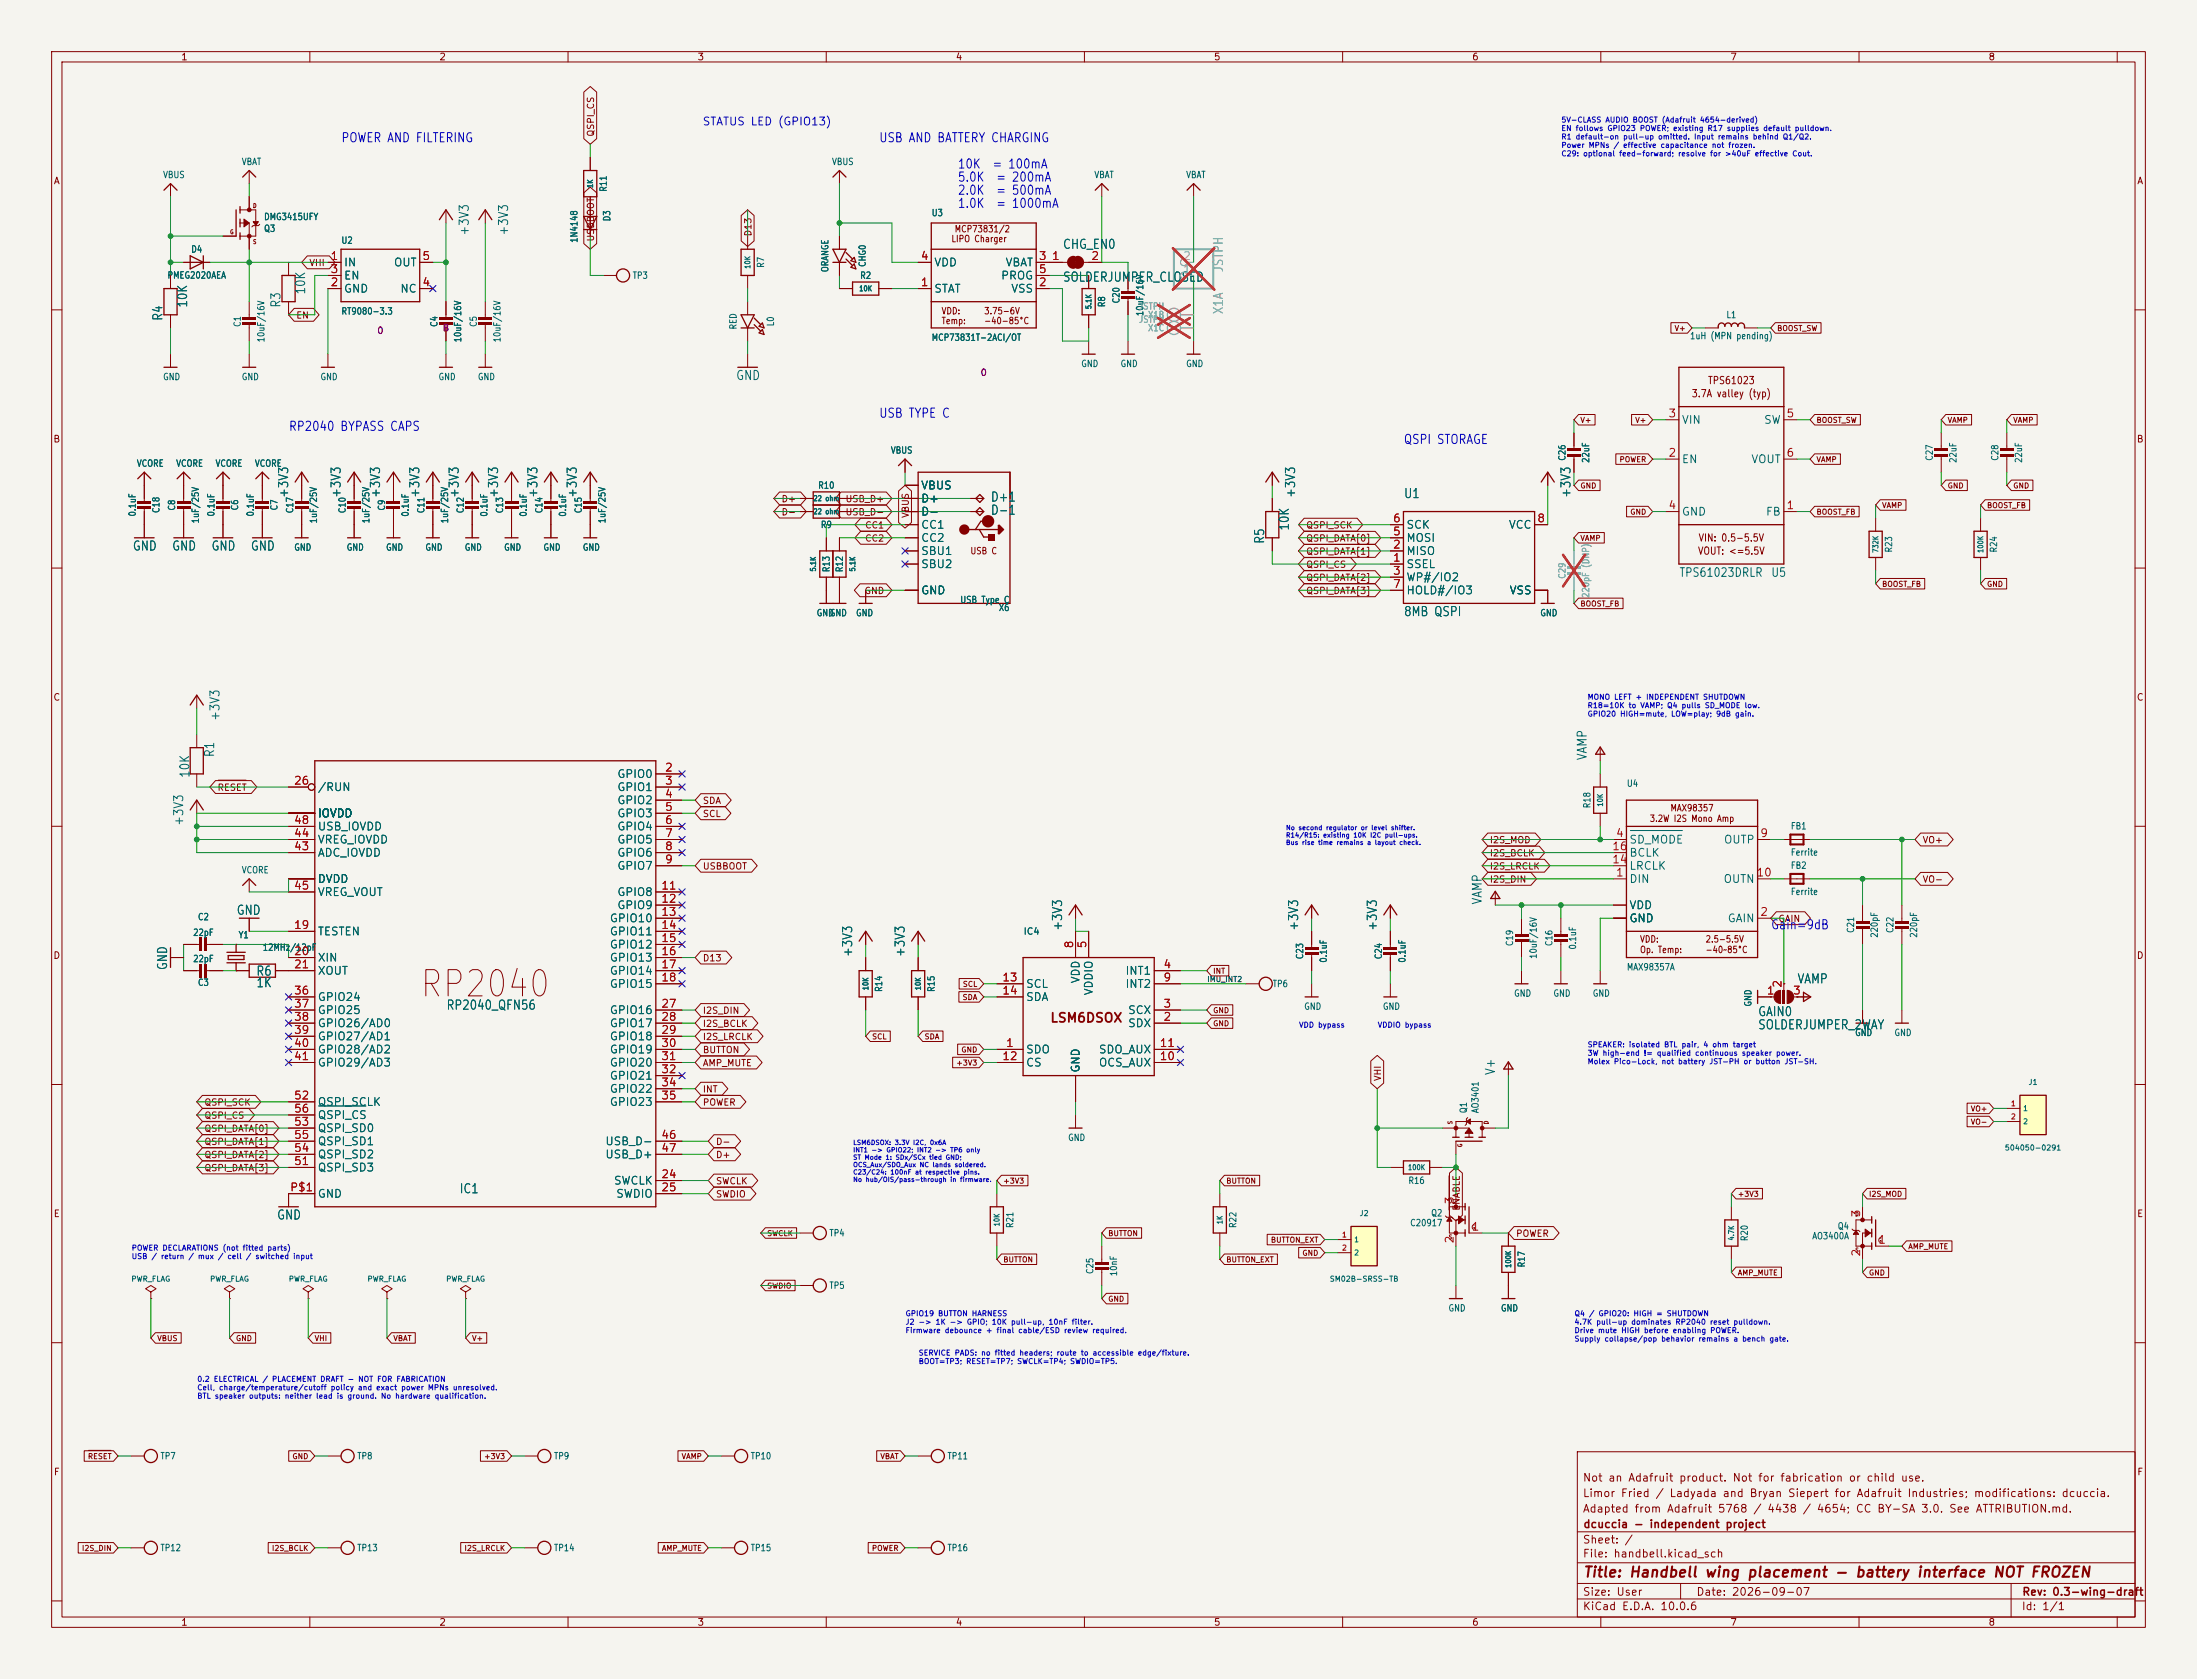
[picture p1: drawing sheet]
<svg xmlns="http://www.w3.org/2000/svg" width="425mm" height="325mm" viewBox="0 0 425 325" stroke-linecap="round" stroke-linejoin="round" font-family="sans-serif">
<defs><g id="words">
<text font-size="5.1" fill="#840000" x="81" y="194.4">RP2040</text>
<text font-size="2" fill="#840000" x="306.4" y="305.9">Title: Handbell wing placement - battery interface NOT FROZEN</text>
<g font-size="1.8" fill="#0000c2">
<text x="66" y="28">POWER AND FILTERING</text>
<text x="170.1" y="28">USB AND BATTERY CHARGING</text>
<text x="185.4" y="33.1">10K</text>
<text x="185.4" y="35.6">5.0K</text>
<text x="192.1" y="33.1">= 100mA</text>
<text x="192.8" y="35.6">= 200mA</text>
<text x="185.4" y="40.7">1.0K</text>
<text x="185.4" y="38.2">2.0K</text>
<text x="192.8" y="40.7">= 1000mA</text>
<text x="192.8" y="38.2">= 500mA</text>
<text x="55.8" y="83.9">RP2040 BYPASS CAPS</text>
<text x="170.1" y="81.3">USB TYPE C</text>
<text x="271.7" y="86.4">QSPI STORAGE</text>
<text x="342.8" y="180.4">Gain=9dB</text>
</g>
<g font-size="1.8" fill="#006464">
<text x="91.2" y="45.7" transform="rotate(-90 91.2 45.7)">+3V3</text>
<text x="98.8" y="45.7" transform="rotate(-90 98.8 45.7)">+3V3</text>
<text x="205.7" y="48.6">CHG_EN0</text>
<text x="36.7" y="59.7" transform="rotate(-90 36.7 59.7)">10K</text>
<text x="54.8" y="59.7" transform="rotate(-90 54.8 59.7)">R3</text>
<text x="59.5" y="57.1" transform="rotate(-90 59.5 57.1)">10K</text>
<text x="205.7" y="55">SOLDERJUMPER_CLOSED</text>
<text x="31.9" y="62.2" transform="rotate(-90 31.9 62.2)">R4</text>
<text x="142.4" y="74">GND</text>
<text x="56.3" y="96.5" transform="rotate(-90 56.3 96.5)">+3V3</text>
<text x="66.4" y="96.5" transform="rotate(-90 66.4 96.5)">+3V3</text>
<text x="74" y="96.5" transform="rotate(-90 74 96.5)">+3V3</text>
<text x="81.7" y="96.5" transform="rotate(-90 81.7 96.5)">+3V3</text>
<text x="89.3" y="96.5" transform="rotate(-90 89.3 96.5)">+3V3</text>
<text x="96.9" y="96.5" transform="rotate(-90 96.9 96.5)">+3V3</text>
<text x="104.5" y="96.5" transform="rotate(-90 104.5 96.5)">+3V3</text>
<text x="112.1" y="96.5" transform="rotate(-90 112.1 96.5)">+3V3</text>
<text x="191.8" y="97.6">D+1</text>
<text x="191.8" y="100.1">D-1</text>
<text x="251.2" y="96.5" transform="rotate(-90 251.2 96.5)">+3V3</text>
<text x="271.8" y="96.9">U1</text>
<text x="304.6" y="96.5" transform="rotate(-90 304.6 96.5)">+3V3</text>
<text x="25.6" y="107.1">GND</text>
<text x="33.2" y="107.1">GND</text>
<text x="40.8" y="107.1">GND</text>
<text x="48.5" y="107.1">GND</text>
<text x="245.3" y="105.4" transform="rotate(-90 245.3 105.4)">R5</text>
<text x="250" y="102.9" transform="rotate(-90 250 102.9)">10K</text>
<text x="271.8" y="119.8">8MB QSPI</text>
<text x="43" y="139.7" transform="rotate(-90 43 139.7)">+3V3</text>
<text x="41.9" y="146.7" transform="rotate(-90 41.9 146.7)">R1</text>
<text x="307.7" y="147.3" transform="rotate(-90 307.7 147.3)">VAMP</text>
<text x="37.1" y="150.7" transform="rotate(-90 37.1 150.7)">10K</text>
<text x="35.9" y="160" transform="rotate(-90 35.9 160)">+3V3</text>
<text x="45.7" y="177.6">GND</text>
<text x="287.4" y="175.3" transform="rotate(-90 287.4 175.3)">VAMP</text>
<text x="165.5" y="185.4" transform="rotate(-90 165.5 185.4)">+3V3</text>
<text x="175.6" y="185.4" transform="rotate(-90 175.6 185.4)">+3V3</text>
<text x="206.1" y="180.4" transform="rotate(-90 206.1 180.4)">+3V3</text>
<text x="251.8" y="180.4" transform="rotate(-90 251.8 180.4)">+3V3</text>
<text x="267.1" y="180.4" transform="rotate(-90 267.1 180.4)">+3V3</text>
<text x="32.8" y="188" transform="rotate(-90 32.8 188)">GND</text>
<text x="49.5" y="189.4">R6</text>
<text x="49.5" y="191.6">1K</text>
<text x="348" y="190.9">VAMP</text>
<text x="86.3" y="196">RP2040_QFN56</text>
<text x="340.3" y="197.2">GAIN0</text>
<text x="340.3" y="199.8">SOLDERJUMPER_2WAY</text>
<text x="289.9" y="208.3" transform="rotate(-90 289.9 208.3)">V+</text>
<text x="88.9" y="231.5">IC1</text>
<text x="53.5" y="236.6">GND</text>
</g>
<g font-size="1.8" fill="#939391">
<text x="237.3" y="52.8" transform="rotate(-90 237.3 52.8)">JSTPH</text>
<text x="237.3" y="61" transform="rotate(-90 237.3 61)">X1A</text>
</g>
<text font-size="1.8" fill="#840000" x="203.3" y="198.4">LSM6DSOX</text>
<g font-size="1.7" fill="#006464">
<text x="325.1" y="112.1">TPS61023DRLR</text>
<text x="342.9" y="112.1">U5</text>
</g>
<text font-size="1.5" fill="#0000c2" x="135.9" y="24.7">STATUS LED (GPIO13)</text>
<g font-size="1.5" fill="#a90000">
<text x="63.9" y="50.7">1</text>
<text x="63.9" y="53.3">3</text>
<text x="81.7" y="50.7">5</text>
<text x="178.2" y="50.7">4</text>
<text x="201.1" y="50.7">3</text>
<text x="201.1" y="53.3">5</text>
<text x="203.6" y="50.7">1</text>
<text x="211.2" y="50.7">2</text>
<text x="63.9" y="55.8">2</text>
<text x="81.7" y="55.8">4</text>
<text x="178.2" y="55.8">1</text>
<text x="201.1" y="55.8">2</text>
<text x="323" y="81.2">3</text>
<text x="345.8" y="81.2">5</text>
<text x="323" y="88.8">2</text>
<text x="345.8" y="88.8">6</text>
<text x="269.6" y="101.5">6</text>
<text x="297.6" y="101.5">8</text>
<text x="323" y="99">4</text>
<text x="345.8" y="99">1</text>
<text x="269.6" y="106.6">2</text>
<text x="269.6" y="104.1">5</text>
<text x="269.6" y="109.1">1</text>
<text x="269.6" y="111.7">3</text>
<text x="269.6" y="114.2">7</text>
<text x="128.7" y="149.8">2</text>
<text x="56.8" y="152.3">26</text>
<text x="128.7" y="152.3">3</text>
<text x="128.7" y="154.9">4</text>
<text x="56.8" y="159.9">48</text>
<text x="128.7" y="157.4">5</text>
<text x="128.7" y="159.9">6</text>
<text x="56.8" y="165">43</text>
<text x="56.8" y="162.5">44</text>
<text x="128.7" y="162.5">7</text>
<text x="128.7" y="165">8</text>
<text x="128.7" y="167.6">9</text>
<text x="312.1" y="167.6">14</text>
<text x="312.1" y="165">16</text>
<text x="312.8" y="162.5">4</text>
<text x="340.8" y="162.5">9</text>
<text x="56.8" y="172.6">45</text>
<text x="127.9" y="172.6">11</text>
<text x="312.8" y="170.1">1</text>
<text x="340" y="170.1">10</text>
<text x="127.9" y="175.2">12</text>
<text x="127.9" y="177.7">13</text>
<text x="340.8" y="177.7">2</text>
<text x="56.8" y="180.3">19</text>
<text x="56.8" y="185.3">20</text>
<text x="127.9" y="180.3">14</text>
<text x="127.9" y="182.8">15</text>
<text x="127.9" y="185.3">16</text>
<text x="208.2" y="183.8" transform="rotate(-90 208.2 183.8)">8</text>
<text x="210.7" y="183.8" transform="rotate(-90 210.7 183.8)">5</text>
<text x="56.8" y="187.9">21</text>
<text x="127.9" y="187.9">17</text>
<text x="127.9" y="190.4">18</text>
<text x="194" y="190.4">13</text>
<text x="225.2" y="187.9">4</text>
<text x="225.2" y="190.4">9</text>
<text x="345.4" y="191.4" transform="rotate(-90 345.4 191.4)">2</text>
<text x="56.8" y="193">36</text>
<text x="56.8" y="195.5">37</text>
<text x="127.9" y="195.5">27</text>
<text x="194" y="193">14</text>
<text x="225.2" y="195.5">3</text>
<text x="342" y="193">1</text>
<text x="347.1" y="193">3</text>
<text x="56.8" y="198">38</text>
<text x="56.8" y="200.6">39</text>
<text x="56.8" y="203.1">40</text>
<text x="127.9" y="198">28</text>
<text x="127.9" y="200.6">29</text>
<text x="127.9" y="203.1">30</text>
<text x="194.7" y="203.1">1</text>
<text x="224.5" y="203.1">11</text>
<text x="225.2" y="198">2</text>
<text x="56.8" y="205.7">41</text>
<text x="127.9" y="205.7">31</text>
<text x="127.9" y="208.2">32</text>
<text x="194" y="205.7">12</text>
<text x="224.5" y="205.7">10</text>
<text x="56.8" y="213.3">52</text>
<text x="56.8" y="215.8">56</text>
<text x="127.9" y="210.7">34</text>
<text x="127.9" y="213.3">35</text>
<text x="56.8" y="218.4">53</text>
<text x="56.8" y="220.9">55</text>
<text x="127.9" y="220.9">46</text>
<text x="56.8" y="226">51</text>
<text x="56.8" y="223.4">54</text>
<text x="127.9" y="223.4">47</text>
<text x="56.1" y="231.1">P$1</text>
<text x="127.9" y="228.5">24</text>
<text x="127.9" y="231.1">25</text>
<text x="281.9" y="233.3" transform="rotate(-90 281.9 233.3)">3</text>
<text x="284.9" y="238.7">1</text>
<text x="360.6" y="235.8" transform="rotate(-90 360.6 235.8)">3</text>
<text x="281.9" y="240.9" transform="rotate(-90 281.9 240.9)">2</text>
<text x="360.6" y="243.4" transform="rotate(-90 360.6 243.4)">2</text>
<text x="363.6" y="241.2">1</text>
</g>
<g font-size="1.5" fill="#006464">
<text x="66.5" y="52">IN</text>
<text x="76.2" y="52">OUT</text>
<text x="180.8" y="52">VDD</text>
<text x="194.6" y="52">VBAT</text>
<text x="66.5" y="57">GND</text>
<text x="66.5" y="54.5">EN</text>
<text x="77.4" y="57">NC</text>
<text x="180.8" y="57">STAT</text>
<text x="193.7" y="54.5">PROG</text>
<text x="195.7" y="57">VSS</text>
<text x="325.6" y="82.4">VIN</text>
<text x="341.5" y="82.4">SW</text>
<text x="178.3" y="95.1">VBUS</text>
<text x="325.6" y="90.1">EN</text>
<text x="339" y="90.1">VOUT</text>
<text x="178.3" y="97.7">D+</text>
<text x="178.3" y="100.2">D-</text>
<text x="325.6" y="100.2">GND</text>
<text x="341.8" y="100.2">FB</text>
<text x="178.3" y="102.8">CC1</text>
<text x="178.3" y="107.8">SBU1</text>
<text x="178.3" y="105.3">CC2</text>
<text x="272.2" y="107.8">MISO</text>
<text x="272.2" y="105.3">MOSI</text>
<text x="272.2" y="102.8">SCK</text>
<text x="292.1" y="102.8">VCC</text>
<text x="178.3" y="110.4">SBU2</text>
<text x="272.2" y="110.4">SSEL</text>
<text x="272.2" y="112.9">WP#/IO2</text>
<text x="178.3" y="115.5">GND</text>
<text x="272.2" y="115.5">HOLD#/IO3</text>
<text x="292.2" y="115.5">VSS</text>
<text x="61.4" y="153.6">/RUN</text>
<text x="119.4" y="151">GPIO0</text>
<text x="119.4" y="153.6">GPIO1</text>
<text x="61.4" y="158.6">IOVDD</text>
<text x="61.4" y="161.2">USB_IOVDD</text>
<text x="119.4" y="156.1">GPIO2</text>
<text x="119.4" y="158.6">GPIO3</text>
<text x="119.4" y="161.2">GPIO4</text>
<text x="61.4" y="166.3">ADC_IOVDD</text>
<text x="61.4" y="163.7">VREG_IOVDD</text>
<text x="119.4" y="163.7">GPIO5</text>
<text x="119.4" y="166.3">GPIO6</text>
<text x="315.4" y="163.7">SD_MODE</text>
<text x="315.4" y="166.3">BCLK</text>
<text x="333.7" y="163.7">OUTP</text>
<text x="61.4" y="171.3">DVDD</text>
<text x="61.4" y="173.9">VREG_VOUT</text>
<text x="119.4" y="168.8">GPIO7</text>
<text x="119.4" y="173.9">GPIO8</text>
<text x="315.4" y="171.3">DIN</text>
<text x="315.4" y="168.8">LRCLK</text>
<text x="333.6" y="171.3">OUTN</text>
<text x="118" y="179">GPIO10</text>
<text x="119.4" y="176.4">GPIO9</text>
<text x="315.4" y="179">GND</text>
<text x="315.4" y="176.4">VDD</text>
<text x="334.4" y="179">GAIN</text>
<text x="61.4" y="181.5">TESTEN</text>
<text x="118" y="181.5">GPIO11</text>
<text x="118" y="184">GPIO12</text>
<text x="61.4" y="186.6">XIN</text>
<text x="61.4" y="189.1">XOUT</text>
<text x="118" y="186.6">GPIO13</text>
<text x="118" y="189.1">GPIO14</text>
<text x="118" y="191.7">GPIO15</text>
<text x="198.6" y="191.7">SCL</text>
<text x="209.4" y="190.5" transform="rotate(-90 209.4 190.5)">VDD</text>
<text x="217.8" y="189.1">INT1</text>
<text x="217.8" y="191.7">INT2</text>
<text x="61.4" y="194.2">GPIO24</text>
<text x="61.4" y="196.7">GPIO25</text>
<text x="118" y="196.7">GPIO16</text>
<text x="198.6" y="194.2">SDA</text>
<text x="212" y="192.9" transform="rotate(-90 212 192.9)">VDDIO</text>
<text x="218.3" y="196.7">SCX</text>
<text x="61.4" y="199.3">GPIO26/AD0</text>
<text x="61.4" y="201.8">GPIO27/AD1</text>
<text x="118" y="199.3">GPIO17</text>
<text x="118" y="201.8">GPIO18</text>
<text x="218.3" y="199.3">SDX</text>
<text x="61.4" y="204.4">GPIO28/AD2</text>
<text x="61.4" y="206.9">GPIO29/AD3</text>
<text x="118" y="204.4">GPIO19</text>
<text x="118" y="206.9">GPIO20</text>
<text x="118" y="209.4">GPIO21</text>
<text x="198.6" y="204.4">SDO</text>
<text x="198.6" y="206.9">CS</text>
<text x="209.4" y="207.8" transform="rotate(-90 209.4 207.8)">GND</text>
<text x="212.7" y="206.9">OCS_AUX</text>
<text x="212.7" y="204.4">SDO_AUX</text>
<text x="61.4" y="214.5">QSPI_SCLK</text>
<text x="118" y="212">GPIO22</text>
<text x="118" y="214.5">GPIO23</text>
<text x="61.4" y="219.6">QSPI_SD0</text>
<text x="61.4" y="217.1">QSPI_CS</text>
<text x="61.4" y="227.2">QSPI_SD3</text>
<text x="61.4" y="224.7">QSPI_SD2</text>
<text x="61.4" y="222.1">QSPI_SD1</text>
<text x="117.1" y="222.1">USB_D-</text>
<text x="117.1" y="224.7">USB_D+</text>
<text x="61.4" y="232.3">GND</text>
<text x="118.8" y="229.8">SWCLK</text>
<text x="119.2" y="232.3">SWDIO</text>
</g>
<g font-size="1.5" fill="#a5a4a2">
<text x="229" y="53.3">1</text>
<text x="229" y="50.7">2</text>
</g>
<g font-size="1.5" fill="#840000">
<text x="306.4" y="287.3">Not an Adafruit product. Not for fabrication or child use.</text>
<text x="306.4" y="293.3">Adapted from Adafruit 5768 / 4438 / 4654; CC BY-SA 3.0. See ATTRIBUTION.md.</text>
<text x="306.4" y="290.3">Limor Fried / Ladyada and Bryan Siepert for Adafruit Industries; modifications: dcuccia.</text>
<text x="306.4" y="299.3">Sheet: /</text>
<text x="306.5" y="296.3">dcuccia - independent project</text>
<text x="306.4" y="302">File: handbell.kicad_sch</text>
<text x="306.4" y="309.4">Size: User</text>
<text x="328.4" y="309.4">Date: 2026-09-07</text>
<text x="391.5" y="309.4">Rev: 0.3-wing-draft</text>
<text x="306.4" y="312.2">KiCad E.D.A. 10.0.6</text>
<text x="391.4" y="312.2">Id: 1/1</text>
</g>
<g font-size="1.4" fill="#840000">
<text x="327.5" y="77.3">3.7A valley (typ)</text>
<text x="330.6" y="74.7">TPS61023</text>
<text x="328.7" y="107.8">VOUT: &lt;=5.5V</text>
<text x="328.8" y="105.2">VIN: 0.5-5.5V</text>
</g>
<g font-size="1.3" fill="#840000">
<text x="35" y="12">1</text>
<text x="85" y="12">2</text>
<text x="135" y="12">3</text>
<text x="185" y="12">4</text>
<text x="235" y="12">5</text>
<text x="285" y="12">6</text>
<text x="335" y="12">7</text>
<text x="385" y="12">8</text>
<text x="10.3" y="36">A</text>
<text x="413.8" y="36">A</text>
<text x="184.1" y="47.2">LIPO Charger</text>
<text x="184.8" y="45.3">MCP73831/2</text>
<text x="182.2" y="61.2">VDD:</text>
<text x="182.2" y="63.1">Temp:</text>
<text x="190.5" y="61.2">3.75-6V</text>
<text x="190.5" y="63.1">-40-85°C</text>
<text x="10.2" y="86">B</text>
<text x="413.7" y="86">B</text>
<text x="187.8" y="107.6">USB C</text>
<text x="10.2" y="136">C</text>
<text x="413.7" y="136">C</text>
<text x="319.4" y="159.5">3.2W I2S Mono Amp</text>
<text x="323.4" y="157.4">MAX98357</text>
<text x="10.2" y="186">D</text>
<text x="317.5" y="182.8">VDD:</text>
<text x="317.5" y="184.9">Op. Temp:</text>
<text x="330.2" y="182.8">2.5-5.5V</text>
<text x="330.2" y="184.9">-40~85°C</text>
<text x="413.7" y="186">D</text>
<text x="10.3" y="236">E</text>
<text x="413.7" y="236">E</text>
<text x="10.3" y="286">F</text>
<text x="413.8" y="286">F</text>
<text x="35" y="315.1">1</text>
<text x="85" y="315.1">2</text>
<text x="135" y="315.1">3</text>
<text x="185" y="315.1">4</text>
<text x="235" y="315.1">5</text>
<text x="285" y="315.1">6</text>
<text x="335" y="315.1">7</text>
<text x="385" y="315.1">8</text>
</g>
<g font-size="1.3" fill="#006464">
<text x="31.5" y="34.8">VBUS</text>
<text x="46.7" y="32.3">VBAT</text>
<text x="161" y="32.3">VBUS</text>
<text x="211.8" y="34.8">VBAT</text>
<text x="229.6" y="34.8">VBAT</text>
<text x="117.8" y="37.2" transform="rotate(-90 117.8 37.2)">R11</text>
<text x="51" y="45.2">Q3</text>
<text x="51" y="42.9">DMG3415UFY</text>
<text x="66" y="47.5">U2</text>
<text x="112.1" y="47.1" transform="rotate(-90 112.1 47.1)">1N4148</text>
<text x="118.5" y="42.9" transform="rotate(-90 118.5 42.9)">D3</text>
<text x="180.3" y="42.2">U3</text>
<text x="36.9" y="49.2">D4</text>
<text x="148.3" y="52" transform="rotate(-90 148.3 52)">R7</text>
<text x="160.7" y="52.8" transform="rotate(-90 160.7 52.8)">ORANGE</text>
<text x="168" y="51.8" transform="rotate(-90 168 51.8)">CHG0</text>
<text x="32.3" y="54.3">PMEG2020AEA</text>
<text x="122.4" y="54.3">TP3</text>
<text x="166.5" y="54.3">R2</text>
<text x="214.3" y="59.6" transform="rotate(-90 214.3 59.6)">R8</text>
<text x="217.1" y="58.8" transform="rotate(-90 217.1 58.8)">C20</text>
<text x="46.9" y="63.4" transform="rotate(-90 46.9 63.4)">C1</text>
<text x="66" y="61.2">RT9080-3.3</text>
<text x="85" y="63.4" transform="rotate(-90 85 63.4)">C4</text>
<text x="92.7" y="63.4" transform="rotate(-90 92.7 63.4)">C5</text>
<text x="142.9" y="63.9" transform="rotate(-90 142.9 63.9)">RED</text>
<text x="150.2" y="63.3" transform="rotate(-90 150.2 63.3)">L0</text>
<text x="221.7" y="61.3" transform="rotate(-90 221.7 61.3)">10uF/16V</text>
<text x="334.2" y="61.9">L1</text>
<text x="51.5" y="66.4" transform="rotate(-90 51.5 66.4)">10uF/16V</text>
<text x="89.6" y="66.4" transform="rotate(-90 89.6 66.4)">10uF/16V</text>
<text x="97.2" y="66.4" transform="rotate(-90 97.2 66.4)">10uF/16V</text>
<text x="180.3" y="66.3">MCP73831T-2ACI/OT</text>
<text x="209.3" y="71.4">GND</text>
<text x="216.9" y="71.4">GND</text>
<text x="229.6" y="71.4">GND</text>
<text x="327.2" y="66">1uH (MPN pending)</text>
<text x="31.5" y="73.9">GND</text>
<text x="46.7" y="73.9">GND</text>
<text x="62" y="73.9">GND</text>
<text x="84.8" y="73.9">GND</text>
<text x="92.4" y="73.9">GND</text>
<text x="172.4" y="88.2">VBUS</text>
<text x="303.5" y="89.3" transform="rotate(-90 303.5 89.3)">C26</text>
<text x="308.1" y="89.7" transform="rotate(-90 308.1 89.7)">22uF</text>
<text x="374.6" y="89.3" transform="rotate(-90 374.6 89.3)">C27</text>
<text x="379.2" y="89.7" transform="rotate(-90 379.2 89.7)">22uF</text>
<text x="387.3" y="89.3" transform="rotate(-90 387.3 89.3)">C28</text>
<text x="391.9" y="89.7" transform="rotate(-90 391.9 89.7)">22uF</text>
<text x="26.4" y="90.7">VCORE</text>
<text x="34" y="90.7">VCORE</text>
<text x="41.6" y="90.7">VCORE</text>
<text x="49.3" y="90.7">VCORE</text>
<text x="158.3" y="94.9">R10</text>
<text x="26.6" y="100.1" transform="rotate(-90 26.6 100.1)">0.1uF</text>
<text x="31.2" y="99.4" transform="rotate(-90 31.2 99.4)">C18</text>
<text x="34.2" y="99" transform="rotate(-90 34.2 99)">C8</text>
<text x="38.8" y="101.4" transform="rotate(-90 38.8 101.4)">1uF/25V</text>
<text x="41.8" y="100.1" transform="rotate(-90 41.8 100.1)">0.1uF</text>
<text x="46.4" y="98.9" transform="rotate(-90 46.4 98.9)">C6</text>
<text x="49.5" y="100.1" transform="rotate(-90 49.5 100.1)">0.1uF</text>
<text x="54.1" y="98.9" transform="rotate(-90 54.1 98.9)">C7</text>
<text x="57.1" y="99.5" transform="rotate(-90 57.1 99.5)">C17</text>
<text x="61.7" y="101.4" transform="rotate(-90 61.7 101.4)">1uF/25V</text>
<text x="67.3" y="99.5" transform="rotate(-90 67.3 99.5)">C10</text>
<text x="71.8" y="101.4" transform="rotate(-90 71.8 101.4)">1uF/25V</text>
<text x="74.9" y="99" transform="rotate(-90 74.9 99)">C9</text>
<text x="79.5" y="100.2" transform="rotate(-90 79.5 100.2)">0.1uF</text>
<text x="82.5" y="99.5" transform="rotate(-90 82.5 99.5)">C11</text>
<text x="87.1" y="101.4" transform="rotate(-90 87.1 101.4)">1uF/25V</text>
<text x="90.1" y="99.5" transform="rotate(-90 90.1 99.5)">C12</text>
<text x="94.7" y="100.2" transform="rotate(-90 94.7 100.2)">0.1uF</text>
<text x="97.7" y="99.5" transform="rotate(-90 97.7 99.5)">C13</text>
<text x="102.3" y="100.2" transform="rotate(-90 102.3 100.2)">0.1uF</text>
<text x="105.4" y="99.5" transform="rotate(-90 105.4 99.5)">C14</text>
<text x="109.9" y="100.2" transform="rotate(-90 109.9 100.2)">0.1uF</text>
<text x="113" y="99.5" transform="rotate(-90 113 99.5)">C15</text>
<text x="117.6" y="101.4" transform="rotate(-90 117.6 101.4)">1uF/25V</text>
<text x="56.9" y="106.9">GND</text>
<text x="67" y="106.9">GND</text>
<text x="74.7" y="106.9">GND</text>
<text x="82.3" y="106.9">GND</text>
<text x="89.9" y="106.9">GND</text>
<text x="97.5" y="106.9">GND</text>
<text x="105.1" y="106.9">GND</text>
<text x="112.8" y="106.9">GND</text>
<text x="158.9" y="102.6">R9</text>
<text x="366.7" y="107.1" transform="rotate(-90 366.7 107.1)">R23</text>
<text x="387" y="107.1" transform="rotate(-90 387 107.1)">R24</text>
<text x="161" y="110.9" transform="rotate(-90 161 110.9)">R13</text>
<text x="163.5" y="110.9" transform="rotate(-90 163.5 110.9)">R12</text>
<text x="158.1" y="119.6">GND</text>
<text x="160.6" y="119.6">GND</text>
<text x="165.7" y="119.6">GND</text>
<text x="185.9" y="117.1">USB Type C</text>
<text x="193.3" y="118.6">X6</text>
<text x="298.2" y="119.6">GND</text>
<text x="314.9" y="152.7">U4</text>
<text x="308.3" y="156.6" transform="rotate(-90 308.3 156.6)">R18</text>
<text x="346.7" y="160.9">FB1</text>
<text x="346.7" y="166">Ferrite</text>
<text x="46.7" y="169.4">VCORE</text>
<text x="346.7" y="173.6">Ferrite</text>
<text x="346.7" y="168.5">FB2</text>
<text x="38.2" y="178.5">C2</text>
<text x="37.3" y="181.5">22pF</text>
<text x="46.1" y="182">Y1</text>
<text x="50.8" y="184.4">12MHz/12pF</text>
<text x="198.1" y="181.3">IC4</text>
<text x="252.7" y="185.8" transform="rotate(-90 252.7 185.8)">C23</text>
<text x="267.9" y="185.8" transform="rotate(-90 267.9 185.8)">C24</text>
<text x="293.3" y="183.3" transform="rotate(-90 293.3 183.3)">C19</text>
<text x="297.9" y="185.8" transform="rotate(-90 297.9 185.8)">10uF/16V</text>
<text x="300.9" y="183.3" transform="rotate(-90 300.9 183.3)">C16</text>
<text x="305.5" y="184" transform="rotate(-90 305.5 184)">0.1uF</text>
<text x="359.4" y="180.8" transform="rotate(-90 359.4 180.8)">C21</text>
<text x="363.9" y="181.7" transform="rotate(-90 363.9 181.7)">220pF</text>
<text x="367" y="180.8" transform="rotate(-90 367 180.8)">C22</text>
<text x="371.6" y="181.7" transform="rotate(-90 371.6 181.7)">220pF</text>
<text x="37.3" y="186.6">22pF</text>
<text x="38.2" y="191.2">C3</text>
<text x="246.4" y="191.5">TP6</text>
<text x="257.3" y="186.5" transform="rotate(-90 257.3 186.5)">0.1uF</text>
<text x="272.5" y="186.5" transform="rotate(-90 272.5 186.5)">0.1uF</text>
<text x="314.9" y="188.2">MAX98357A</text>
<text x="171.1" y="192.2" transform="rotate(-90 171.1 192.2)">R14</text>
<text x="181.3" y="192.2" transform="rotate(-90 181.3 192.2)">R15</text>
<text x="252.5" y="195.8">GND</text>
<text x="267.7" y="195.8">GND</text>
<text x="293.1" y="193.3">GND</text>
<text x="300.7" y="193.3">GND</text>
<text x="308.3" y="193.3">GND</text>
<text x="339.5" y="195" transform="rotate(-90 339.5 195)">GND</text>
<text x="359.1" y="200.9">GND</text>
<text x="366.8" y="200.9">GND</text>
<text x="284.4" y="215.7" transform="rotate(-90 284.4 215.7)">Q1</text>
<text x="286.7" y="215.7" transform="rotate(-90 286.7 215.7)">AO3401</text>
<text x="206.7" y="221.2">GND</text>
<text x="272.6" y="229.6">R16</text>
<text x="160.5" y="239.7">TP4</text>
<text x="196.5" y="237.9" transform="rotate(-90 196.5 237.9)">R21</text>
<text x="239.7" y="237.9" transform="rotate(-90 239.7 237.9)">R22</text>
<text x="273" y="237.8">C20917</text>
<text x="277" y="235.9">Q2</text>
<text x="355.8" y="238.4">Q4</text>
<text x="295.6" y="245.5" transform="rotate(-90 295.6 245.5)">R17</text>
<text x="338.8" y="240.4" transform="rotate(-90 338.8 240.4)">R20</text>
<text x="350.8" y="240.3">AO3400A</text>
<text x="160.5" y="249.9">TP5</text>
<text x="212" y="246.8" transform="rotate(-90 212 246.8)">C25</text>
<text x="216.6" y="247.2" transform="rotate(-90 216.6 247.2)">10nF</text>
<text x="280.4" y="254.3">GND</text>
<text x="290.6" y="254.3">GND</text>
<text x="31" y="282.9">TP7</text>
<text x="69.1" y="282.9">TP8</text>
<text x="107.2" y="282.9">TP9</text>
<text x="145.3" y="282.9">TP10</text>
<text x="183.4" y="282.9">TP11</text>
<text x="31" y="300.7">TP12</text>
<text x="69.1" y="300.7">TP13</text>
<text x="107.2" y="300.7">TP14</text>
<text x="145.3" y="300.7">TP15</text>
<text x="183.4" y="300.7">TP16</text>
</g>
<g font-size="1.3" fill="#840084">
<text x="72.9" y="65">0</text>
<text x="85.6" y="64.5">B</text>
<text x="189.8" y="73.1">0</text>
</g>
<g font-size="1.3" fill="#939391">
<text x="220.5" y="62.8">JSTPH</text>
<text x="220.5" y="60.3">JSTPH</text>
<text x="222.2" y="64.5">X1C</text>
<text x="222.2" y="61.9">X1B</text>
<text x="303.5" y="112.2" transform="rotate(-90 303.5 112.2)">C29</text>
<text x="308.1" y="115.9" transform="rotate(-90 308.1 115.9)">220pF (DNP)</text>
</g>
<g font-size="1.2" fill="#840000">
<text x="115.3" y="26.6" transform="rotate(-90 115.3 26.6)">QSPI_CS</text>
<text x="115.3" y="46.9" transform="rotate(-90 115.3 46.9)">USBBOOT</text>
<text x="145.8" y="45.9" transform="rotate(-90 145.8 45.9)">D13</text>
<text x="59.8" y="51.8">VHI</text>
<text x="57.3" y="62">EN</text>
<text x="151.2" y="97.6">D+</text>
<text x="151.2" y="100.1">D-</text>
<text x="163.6" y="97.6">USB_D+</text>
<text x="163.6" y="100.1">USB_D-</text>
<text x="176.3" y="100.4" transform="rotate(-90 176.3 100.4)">VBUS</text>
<text x="167.4" y="102.6">CC1</text>
<text x="167.4" y="105.2">CC2</text>
<text x="252.8" y="107.7">QSPI_DATA[1]</text>
<text x="252.8" y="105.2">QSPI_DATA[0]</text>
<text x="252.8" y="102.6">QSPI_SCK</text>
<text x="252.8" y="110.3">QSPI_CS</text>
<text x="252.8" y="112.8">QSPI_DATA[2]</text>
<text x="167.3" y="115.3">GND</text>
<text x="252.8" y="115.3">QSPI_DATA[3]</text>
<text x="42" y="153.4">RESET</text>
<text x="136" y="156">SDA</text>
<text x="136" y="158.5">SCL</text>
<text x="288.4" y="166.1">I2S_BCLK</text>
<text x="288.4" y="163.6">I2S_MOD</text>
<text x="372.2" y="163.6">VO+</text>
<text x="136" y="168.7">USBBOOT</text>
<text x="288.4" y="171.2">I2S_DIN</text>
<text x="288.4" y="168.7">I2S_LRCLK</text>
<text x="372.2" y="171.2">VO-</text>
<text x="344.3" y="178.8">GAIN</text>
<text x="136" y="186.5">D13</text>
<text x="136" y="196.6">I2S_DIN</text>
<text x="136" y="199.2">I2S_BCLK</text>
<text x="136" y="201.7">I2S_LRCLK</text>
<text x="136" y="204.2">BUTTON</text>
<text x="136" y="206.8">AMP_MUTE</text>
<text x="267.7" y="209.4" transform="rotate(-90 267.7 209.4)">VHI</text>
<text x="39.5" y="214.4">QSPI_SCK</text>
<text x="136" y="214.4">POWER</text>
<text x="136" y="211.9">INT</text>
<text x="39.5" y="216.9">QSPI_CS</text>
<text x="39.5" y="219.5">QSPI_DATA[0]</text>
<text x="39.5" y="227.1">QSPI_DATA[3]</text>
<text x="39.5" y="224.6">QSPI_DATA[2]</text>
<text x="39.5" y="222">QSPI_DATA[1]</text>
<text x="138.5" y="224.6">D+</text>
<text x="138.5" y="222">D-</text>
<text x="138.5" y="229.6">SWCLK</text>
<text x="138.5" y="232.2">SWDIO</text>
<text x="283" y="234.6" transform="rotate(-90 283 234.6)">ENABLE</text>
<text x="293.5" y="239.8">POWER</text>
</g>
<g font-size="1" fill="#0000c2">
<text x="302.3" y="24">5V-CLASS AUDIO BOOST (Adafruit 4654-derived)</text>
<text x="302.3" y="25.6">EN follows GPIO23 POWER; existing R17 supplies default pulldown.</text>
<text x="302.3" y="27.2">R1 default-on pull-up omitted. Input remains behind Q1/Q2.</text>
<text x="302.3" y="28.9">Power MPNs / effective capacitance not frozen.</text>
<text x="302.3" y="30.5">C29: optional feed-forward; resolve for &gt;40uF effective Cout.</text>
<text x="307.3" y="135.7">MONO LEFT + INDEPENDENT SHUTDOWN</text>
<text x="307.3" y="137.4">R18=10K to VAMP; Q4 pulls SD_MODE low.</text>
<text x="307.3" y="139">GPIO20 HIGH=mute, LOW=play; 9dB gain.</text>
<text x="251.5" y="199.2">VDD bypass</text>
<text x="266.7" y="199.2">VDDIO bypass</text>
<text x="307.3" y="203">SPEAKER: isolated BTL pair, 4 ohm target</text>
<text x="307.3" y="204.7">3W high-end != qualified continuous speaker power.</text>
<text x="307.3" y="206.3">Molex Pico-Lock, not battery JST-PH or button JST-SH.</text>
<text x="25.4" y="242.4">POWER DECLARATIONS (not fitted parts)</text>
<text x="25.4" y="244">USB / return / mux / cell / switched input</text>
<text x="175.3" y="255.1">GPIO19 BUTTON HARNESS</text>
<text x="175.3" y="256.7">J2 -&gt; 1K -&gt; GPIO; 10K pull-up, 10nF filter.</text>
<text x="304.8" y="255.1">Q4 / GPIO20: HIGH = SHUTDOWN</text>
<text x="304.8" y="256.7">4.7K pull-up dominates RP2040 reset pulldown.</text>
<text x="175.3" y="258.4">Firmware debounce + final cable/ESD review required.</text>
<text x="177.8" y="262.7">SERVICE PADS: no fitted headers; route to accessible edge/fixture.</text>
<text x="304.8" y="258.4">Drive mute HIGH before enabling POWER.</text>
<text x="304.8" y="260">Supply collapse/pop behavior remains a bench gate.</text>
<text x="38.1" y="267.8">0.2 ELECTRICAL / PLACEMENT DRAFT - NOT FOR FABRICATION</text>
<text x="38.1" y="269.4">Cell, charge/temperature/cutoff policy and exact power MPNs unresolved.</text>
<text x="177.8" y="264.4">BOOT=TP3; RESET=TP7; SWCLK=TP4; SWDIO=TP5.</text>
<text x="38.1" y="271.1">BTL speaker outputs: neither lead is ground. No hardware qualification.</text>
</g>
<g font-size="1" fill="#006464">
<text x="115.1" y="36.5" transform="rotate(-90 115.1 36.5)">1K</text>
<text x="145.5" y="52.1" transform="rotate(-90 145.5 52.1)">10K</text>
<text x="166.3" y="56.6">10K</text>
<text x="211.6" y="60" transform="rotate(-90 211.6 60)">5.1K</text>
<text x="157.4" y="97.3">22 ohm</text>
<text x="157.4" y="99.8">22 ohm</text>
<text x="364" y="107.2" transform="rotate(-90 364 107.2)">732K</text>
<text x="384.3" y="107.2" transform="rotate(-90 384.3 107.2)">100K</text>
<text x="158.2" y="110.8" transform="rotate(-90 158.2 110.8)">5.1K</text>
<text x="165.9" y="110.8" transform="rotate(-90 165.9 110.8)">5.1K</text>
<text x="310.6" y="156.3" transform="rotate(-90 310.6 156.3)">10K</text>
<text x="168.4" y="191.8" transform="rotate(-90 168.4 191.8)">10K</text>
<text x="178.6" y="191.8" transform="rotate(-90 178.6 191.8)">10K</text>
<text x="391.7" y="215.4">1</text>
<text x="392.7" y="210.3">J1</text>
<text x="391.7" y="217.9">2</text>
<text x="272.6" y="226.8">100K</text>
<text x="388.1" y="223">504050-0291</text>
<text x="193.8" y="237.6" transform="rotate(-90 193.8 237.6)">10K</text>
<text x="237" y="237.1" transform="rotate(-90 237 237.1)">1K</text>
<text x="263.2" y="235.7">J2</text>
<text x="262.1" y="240.8">1</text>
<text x="262.1" y="243.3">2</text>
<text x="292.9" y="245.6" transform="rotate(-90 292.9 245.6)">100K</text>
<text x="336" y="240.3" transform="rotate(-90 336 240.3)">4.7K</text>
<text x="25.3" y="248.4">PWR_FLAG</text>
<text x="40.6" y="248.4">PWR_FLAG</text>
<text x="55.8" y="248.4">PWR_FLAG</text>
<text x="71.1" y="248.4">PWR_FLAG</text>
<text x="86.3" y="248.4">PWR_FLAG</text>
<text x="257.4" y="248.4">SM02B-SRSS-TB</text>
</g>
<g font-size="1" fill="#840000">
<text x="324.2" y="64.3">V+</text>
<text x="344" y="64.3">BOOST_SW</text>
<text x="305.9" y="82.1">V+</text>
<text x="316.6" y="82.1">V+</text>
<text x="351.7" y="82.1">BOOST_SW</text>
<text x="377.1" y="82.1">VAMP</text>
<text x="389.8" y="82.1">VAMP</text>
<text x="313.5" y="89.7">POWER</text>
<text x="351.7" y="89.7">VAMP</text>
<text x="305.9" y="94.8">GND</text>
<text x="377.1" y="94.8">GND</text>
<text x="389.8" y="94.8">GND</text>
<text x="315.6" y="99.9">GND</text>
<text x="351.7" y="99.9">BOOST_FB</text>
<text x="364.4" y="98.6">VAMP</text>
<text x="384.7" y="98.6">BOOST_FB</text>
<text x="305.9" y="105">VAMP</text>
<text x="364.4" y="113.9">BOOST_FB</text>
<text x="384.7" y="113.9">GND</text>
<text x="305.9" y="117.7">BOOST_FB</text>
<text x="186.3" y="191.3">SCL</text>
<text x="234.8" y="188.8">INT</text>
<text x="186.3" y="193.9">SDA</text>
<text x="234.8" y="196.4">GND</text>
<text x="168.8" y="201.5">SCL</text>
<text x="178.9" y="201.5">SDA</text>
<text x="234.8" y="199">GND</text>
<text x="185.1" y="206.6">+3V3</text>
<text x="186.1" y="204">GND</text>
<text x="381.5" y="215.5">VO+</text>
<text x="381.5" y="218">VO-</text>
<text x="194.2" y="229.4">+3V3</text>
<text x="237.4" y="229.4">BUTTON</text>
<text x="336.4" y="232">+3V3</text>
<text x="361.8" y="232">I2S_MOD</text>
<text x="148.5" y="239.6">SWCLK</text>
<text x="214.5" y="239.6">BUTTON</text>
<text x="194.2" y="244.7">BUTTON</text>
<text x="237.4" y="244.7">BUTTON_EXT</text>
<text x="246" y="240.9">BUTTON_EXT</text>
<text x="252.1" y="243.4">GND</text>
<text x="369.4" y="242.1">AMP_MUTE</text>
<text x="148.5" y="249.8">SWDIO</text>
<text x="336.4" y="247.2">AMP_MUTE</text>
<text x="361.8" y="247.2">GND</text>
<text x="214.5" y="252.3">GND</text>
<text x="30.4" y="259.9">VBUS</text>
<text x="45.6" y="259.9">GND</text>
<text x="60.8" y="259.9">VHI</text>
<text x="76.1" y="259.9">VBAT</text>
<text x="91.3" y="259.9">V+</text>
<text x="16.9" y="282.8">RESET</text>
<text x="56.5" y="282.8">GND</text>
<text x="93.7" y="282.8">+3V3</text>
<text x="131.9" y="282.8">VAMP</text>
<text x="170.4" y="282.8">VBAT</text>
<text x="15.8" y="300.6">I2S_DIN</text>
<text x="52.6" y="300.6">I2S_BCLK</text>
<text x="89.8" y="300.6">I2S_LRCLK</text>
<text x="128.1" y="300.6">AMP_MUTE</text>
<text x="168.7" y="300.6">POWER</text>
</g>
<text font-size="1" fill="#0f0f0f" x="233.7" y="190.4">IMU_INT2</text>
<g font-size="1" fill="#a90000">
<text x="389.3" y="214.4">1</text>
<text x="389.3" y="217">2</text>
<text x="259.8" y="239.8">1</text>
<text x="259.8" y="242.4">2</text>
</g>
<g font-size=".9" fill="#0000c2">
<text x="248.9" y="161">No second regulator or level shifter.</text>
<text x="248.9" y="162.4">R14/R15: existing 10K I2C pull-ups.</text>
<text x="248.9" y="163.8">Bus rise time remains a layout check.</text>
<text x="165.1" y="221.9">LSM6DSOX: 3.3V I2C, 0x6A</text>
<text x="165.1" y="223.4">INT1 -&gt; GPIO22; INT2 -&gt; TP6 only</text>
<text x="165.1" y="224.8">ST Mode 1: SDx/SCx tied GND;</text>
<text x="165.1" y="226.2">OCS_Aux/SDO_Aux NC lands soldered.</text>
<text x="165.1" y="227.6">C23/C24: 100nF at respective pins.</text>
<text x="165.1" y="229.1">No hub/OIS/pass-through in firmware.</text>
</g>
<g font-size=".8" fill="#840000">
<text x="48.9" y="40.5">D</text>
<text x="44.5" y="45.5">G</text>
<text x="48.9" y="47.4">S</text>
<text x="281.4" y="217.8" transform="rotate(-90 281.4 217.8)">S</text>
<text x="288.4" y="217.8" transform="rotate(-90 288.4 217.8)">D</text>
<text x="283.3" y="222.2" transform="rotate(-90 283.3 222.2)">G</text>
<text x="280.4" y="233.2">D</text>
<text x="284.9" y="238.3">G</text>
<text x="359.2" y="235.7">D</text>
<text x="280.5" y="240.2">S</text>
<text x="359.2" y="242.7">S</text>
<text x="363.6" y="240.8">G</text>
</g>
</g></defs>
<path d="M0 0h425.4v325.1h-425.4z" fill="#f5f4ef" stroke="#f5f4ef" stroke-width=".19"/>
<g fill="none" stroke="#840000" stroke-width=".19">
<path d="M10 10h405.4v305.1h-405.4zM12 12h401.5v301.1h-401.5zM60 10v2M110 10v2M160 10v2M210 10v2M260 10v2M310 10v2M360 10v2M410 10v2M10 60h2M63.5 50.8h2.5"/>
<path d="M63.5 55.9h2.5M63.5 53.3h2.5M81.3 50.8h2.5M81.3 55.9h2.5M86.4 40.6v2.6M413.5 60h1.9M99.1 91.4v2.6M10 110h2M413.5 110h1.9M10 160h2M413.5 160h1.9M10 210h2"/>
<path d="M413.5 210h1.9M10 260h2M413.5 260h1.9M305.4 281.1h108.1v32h-108.1zM305.4 296.6h108.1M10 310h2M60 313.1v2M110 313.1v2M160 313.1v2M210 313.1v2M260 313.1v2M305.4 309.6h108.1"/>
<path d="M305.4 306.6h108.1M305.4 302.6h108.1M310 313.1v2M325.4 306.6v3M360 313.1v2M389.4 306.6v6.5M410 313.1v2M413.5 310h1.9"/>
</g>
<path d="M66 48.3h15.3v10.1h-15.3zM85.1 42.5l1.3-1.9 1.2 1.9M97.8 93.3l1.3-1.9 1.2 1.9" fill="none" stroke="#840000" stroke-width=".25"/>
<g fill="#840000">
<path d="M85.1 61.5h2.5v.5h-2.5z"/>
<path d="M85.1 62.5h2.5v.5h-2.5z"/>
</g>
<g fill="none" stroke="#840000" stroke-width=".19">
<path d="M213.4 35.6v2.5M231.1 35.6v2.5M35.6 50.8h5M55.9 50.8v2.5M55.9 58.4v2.6M86.4 58.4v3.3M63.5 68.6v2.5M86.4 62.7v3.3M86.4 68.6v2.5M335.3 233.7v2.5M358.6 238l.3 .3h1l.3 .2M360.7 233.7v2.5"/>
<path d="M362.5 236.2h-3.1v5.1h3.1M362.5 238.8h-1.8v5M335.3 241.3v2.5M363.2 241.3h2.6"/>
</g>
<path d="M212.1 36.8l1.3-1.2 1.2 1.2M229.9 36.8l1.2-1.2 1.3 1.2M36.8 49.5l2.6 1.3-2.6 1.3zM39.4 49.5v2.6M54.6 53.3h2.5v5.1h-2.5zM62.2 71.1h2.6M85.1 71.1h2.5M334 236.2h2.5v5.1h-2.5zM362.5 235.6v1.3M362.5 238v1.5M363.2 236.2v5.1M362.5 240.7v1.2" fill="none" stroke="#840000" stroke-width=".25"/>
<path d="M227.3 48.3h7.6v7.6h-7.6z" fill="none" stroke="#9c9b98" stroke-width=".41"/>
<g fill="none" stroke="#9c9b98" stroke-width=".19">
<path d="M229.9 53.3h1.2M229.9 50.8h1.2"/>
<circle cx="229.2" cy="50.8" r=".63"/>
<circle cx="229.2" cy="53.3" r=".63"/>
</g>
<path d="M227.1 48.1l8.1 8M235.2 48.1l-8.1 8" fill="none" stroke="#e12e31" stroke-width=".46"/>
<g fill="#840000" stroke="#840000" stroke-width=".19">
<path d="M361.2 238l1 .8-1 .7z"/>
<path d="M359.4 238.3l.5 .7h-1z"/>
<circle cx="360.7" cy="236.2" r=".36"/>
<circle cx="360.7" cy="241.3" r=".36"/>
</g>
<g fill="#840000">
<path d="M301 180.8h2.5v.6h-2.5z"/>
<path d="M301 181.9h2.5v.5h-2.5z"/>
</g>
<g fill="none" stroke="#840000" stroke-width=".19">
<path d="M33 35.6v2.5M48.3 33v2.6M48.3 38.1v2.5M43.2 45.7h2.5M46.5 43.2h1.8v5.1M46.5 40.6h3v5.1h-3M50.3 43.4l-.3 .3h-1l-.2 .2M48.3 68.6v2.5M218.4 66v2.6M231.1 66v2.6M302.3 177.8v3.3M302.3 182.1v3.3"/>
<path d="M302.3 188v2.5"/>
</g>
<circle cx="227.3" cy="63.5" r="1.27" fill="none" stroke="#9c9b98" stroke-width=".25"/>
<path d="M228.6 63.5h2.5" fill="none" stroke="#9c9b98" stroke-width=".19"/>
<path d="M224.3 61.6l6.1 3.8M230.4 61.6l-6.1 3.8" fill="none" stroke="#e12e31" stroke-width=".46"/>
<path d="M31.7 36.8l1.3-1.2 1.3 1.2M47 34.3l1.3-1.3 1.2 1.3M45.7 40.6v5.1M46.5 40v1.3M46.5 42.4v1.5M46.5 45.1v1.3M47 71.1h2.5M217.2 68.6h2.5M229.9 68.6h2.5M301 190.5h2.5" fill="none" stroke="#840000" stroke-width=".25"/>
<g fill="#840000" stroke="#840000" stroke-width=".19">
<path d="M47.2 42.4l1.1 .8-1.1 .7z"/>
<path d="M49 42.9h1l-.5 .8z"/>
<circle cx="48.3" cy="45.7" r=".36"/>
<circle cx="48.3" cy="40.6" r=".36"/>
</g>
<g fill="#840000">
<path d="M47 61.5h2.5v.5h-2.5z"/>
<path d="M47 62.5h2.5v.5h-2.5z"/>
</g>
<path d="M48.3 58.4v3.3M33 68.6v2.5M48.3 62.7v3.3M294.6 188v2.5M309.9 188v2.5" fill="none" stroke="#840000" stroke-width=".19"/>
<path d="M31.7 71.1h2.6M293.4 190.5h2.5M308.6 190.5h2.5" fill="none" stroke="#840000" stroke-width=".25"/>
<g fill="#840000">
<path d="M387.3 86.9h2.6v.5h-2.6z"/>
<path d="M387.3 87.9h2.6v.5h-2.6z"/>
</g>
<path d="M388.6 83.8v3.3M388.6 88.1v3.3" fill="none" stroke="#840000" stroke-width=".19"/>
<g fill="#840000">
<path d="M374.6 86.9h2.6v.5h-2.6z"/>
<path d="M374.6 87.9h2.6v.5h-2.6z"/>
</g>
<g fill="none" stroke="#840000" stroke-width=".19">
<path d="M162.6 33v2.6M144.8 45.7v2.6M144.8 53.3v2.6M144.8 58.4v2.6M144.8 63.5v2.5M375.9 83.8v3.3M375.9 88.1v3.3M363.2 100.3v2.6M363.2 107.9v2.6M383.5 100.3v2.6M383.5 107.9v2.6M342.9 193h.9"/>
<path d="M154.9 248.9h2.6"/>
</g>
<g fill="none" stroke="#840000" stroke-width=".25">
<path d="M161.3 34.3l1.3-1.3 1.2 1.3M143.5 48.3h2.5v5h-2.5zM143.5 61h2.5l-1.2 2.5zM143.5 63.5h2.5M146 61.6l1.3 1.3M146 62.9l1.3 1.2M147 63.2l.6-.7 .4 1zM147.6 63.8l.4 1-1-.3zM361.9 102.9h2.6v5h-2.6zM382.3 102.9h2.5v5h-2.5z"/>
<circle cx="158.7" cy="248.9" r="1.27"/>
</g>
<path d="M343.9 192.1l.9-.3v2.5a1.27 1.27 0 0 1-1.2-.8 1.27 1.27 0 0 1 .3-1.4z" fill="#840000" stroke="#840000" stroke-width=".19"/>
<path d="M345.2 191.8h.5v2.5h-.5z" fill="#840000"/>
<path d="M162.6 45.7v2.6M162.6 50.8v2.5M342.9 193h.1M345.4 190.5h.1M345.4 190.5v2.2M347.1 193h.9M348 193h.1" fill="none" stroke="#840000" stroke-width=".19"/>
<path d="M346.1 191.8a1.27 1.27 0 0 1 1.2 1.2 1.27 1.27 0 0 1-1.2 1.3z" fill="#840000" stroke="#840000" stroke-width=".19"/>
<path d="M161.3 48.3h2.5l-1.2 2.5zM161.3 50.8h2.5M163.8 48.9l1.3 1.3M163.8 50.2l1.3 1.2M164.8 50.5l.6-.7 .3 1zM164.8 51.8l.6-.7 .3 1z" fill="none" stroke="#840000" stroke-width=".25"/>
<g fill="#840000">
<path d="M212.1 244.3h2.5v.6h-2.5z"/>
<path d="M212.1 245.4h2.5v.5h-2.5z"/>
</g>
<path d="M144.8 68.6v2.5M175.3 88.9v2.5M340.4 193h2.5M348 193h2.5M154.9 238.8h2.6M44.4 250.2l1.1-.6-1.1-.7-1 .7 1 .6v1.3M44.4 251.5h.1M213.4 241.3v3.3M213.4 245.6v3.3" fill="none" stroke="#840000" stroke-width=".19"/>
<g fill="none" stroke="#840000" stroke-width=".25">
<path d="M142.9 71.1h3.8M174 90.2l1.3-1.3 1.2 1.3M177.8 91.4h17.8M195.6 91.4v5.1M195.6 91.4v25.4h-17.8M193.3 101.7h.2l.8 .8-.8 .8h-.2zM193.5 101.7v1.4M193.9 102.5l-.2 .4v-.8l.4 .4M340.4 191.8v2.5M349.2 192.2l1.4 .8-1.4 .9z"/>
<circle cx="158.7" cy="238.8" r="1.27"/>
</g>
<path d="M191.3 103.4h1.2v1.2h-1.2z" fill="#840000"/>
<g fill="none" stroke="#840000" stroke-width=".25">
<path d="M113 33h2.6v5.1h-2.6zM177.8 91.4v25.4M189 96.5l.7-.7 .8 .7-.8 .8zM189 99.1l.7-.8 .8 .8-.8 .7zM186.7 102.5h6.6M189.6 102.5l.9 1.5h1.2M190.9 100.9h-1l-1 1.6"/>
<circle cx="120.7" cy="53.3" r="1.27"/>
</g>
<circle cx="191.3" cy="100.9" r=".7" fill="#840000" stroke="#840000" stroke-width="1"/>
<circle cx="186.7" cy="102.5" r=".5" fill="none" stroke="#840000" stroke-width="1"/>
<g fill="none" stroke="#840000" stroke-width=".19">
<path d="M114.3 30.5v2.5M114.3 38.1v2.5M116.8 53.3h2.6M175.3 94h2.5M175.3 96.5h2.5M175.3 99.1h2.5M188 96.5h2.5M188 99.1h2.5M175.3 114.3h2.5M175.3 101.6h2.5M175.3 106.7h2.5M175.3 104.1h2.5"/>
<path d="M175.3 109.2h2.5M29.2 250.2l1-.6-1-.7-1 .7 1 .6v1.3M29.2 251.5h.1"/>
</g>
<g fill="#840000">
<path d="M359.4 178.3h2.5v.5h-2.5z"/>
<path d="M359.4 179.3h2.5v.5h-2.5z"/>
</g>
<path d="M162.6 55.9h2.5M170.2 55.9h2.5M360.7 175.3v3.3M360.7 179.6v3.3M101.6 299.7h2.5" fill="none" stroke="#840000" stroke-width=".19"/>
<g fill="none" stroke="#840000" stroke-width=".25">
<path d="M165.1 54.6h5.1v2.5h-5.1z"/>
<circle cx="105.4" cy="299.7" r="1.27"/>
</g>
<path d="M391.2 212.1h5v7.6h-5z" fill="#ffffc2"/>
<g fill="none" stroke="#840000" stroke-width=".25">
<path d="M157.5 95.2h5.1v5.1h-5.1zM157.5 97.8h5.1M158.7 116.8h2.6M158.7 106.7h2.6v5.1h-2.6zM315 154.9h25.4v30.5h-25.4zM315 160h25.4M43.9 186.4h3.6M43.9 184.4h3.6M44.2 185h3v.8h-3zM45.7 182.9v1.5M45.7 186.4v1.6M48.3 186.7h5v2.5h-5z"/>
<path d="M198.1 185.4h25.4v22.9h-25.4zM315 180.3h25.4M367 198.1h2.6M207 218.4h2.5M391.2 212.1h5v7.6h-5zM191.8 233.7h2.5v5.1h-2.5zM234.9 233.7h2.6v5.1h-2.6z"/>
<circle cx="29.2" cy="299.7" r="1.27"/>
<circle cx="105.4" cy="281.9" r="1.27"/>
</g>
<g fill="none" stroke="#840000" stroke-width=".19">
<path d="M154.9 96.5h2.6M154.9 99.1h2.6M162.6 96.5h2.5M162.6 99.1h2.5M160 104.1v2.6M160 111.8v5M312.4 170.2h2.6M312.4 162.6h2.6M312.4 177.8h2.6M312.4 175.3h2.6M312.4 167.6h2.6M312.4 165.1h2.6"/>
<path d="M340.4 170.2h2.5M340.4 162.6h2.5M340.4 177.8h2.5M345.4 170.2h5.1M345.4 162.6h5.1M45.7 188h.1M45.7 182.9h.1M45.7 188h2.6M53.3 188h2.6M193 190.5h5.1M193 193h5.1M208.3 180.3v5.1"/>
<path d="M210.8 180.3v5.1M223.5 188h5.1M223.5 198.1h5.1M223.5 195.6h5.1M223.5 190.5h5.1M368.3 195.6v2.5M193 203.2h5.1M193 205.7h5.1M208.3 208.3v5.1M208.3 215.9v2.5M223.5 203.2h5.1M223.5 205.7h5.1"/>
<path d="M388.6 214.6h2.6M388.6 217.2h2.6M193 231.1v2.6M193 238.8v2.5M236.2 231.1v2.6M236.2 238.8v2.5M25.4 299.7h2.5M101.6 281.9h2.5"/>
</g>
<path d="M346.7 169.2h2.5v1.9h-2.5zM346.7 161.6h2.5v1.9h-2.5z" fill="none" stroke="#840000" stroke-width=".41"/>
<path d="M315.7 160.8h10.1" fill="none" stroke="#006464" stroke-width=".19"/>
<g fill="#840000">
<path d="M367 178.3h2.6v.5h-2.6z"/>
<path d="M367 179.3h2.6v.5h-2.6z"/>
</g>
<g fill="none" stroke="#840000" stroke-width=".19">
<path d="M33 53.3v2.6M33 61v2.5M162.6 104.1v2.6M162.6 111.8v5M167.6 114.3v2.5M208.3 175.3v2.5M269.2 175.3v2.5M368.3 175.3v3.3M368.3 179.6v3.3M360.7 195.6v2.5M279.4 218.4h5.1v1.8M284.2 216.4l-.2 .3v1l-.3 .2"/>
<path d="M287 218.4h2.6M292.1 205.7v2.6M281.9 220.2v-3h5.1v3M281.9 221v2.5M25.4 281.9h2.5M63.5 281.9h2.5M63.5 299.7h2.5"/>
</g>
<g fill="none" stroke="#840000" stroke-width=".25">
<path d="M31.7 55.9h2.6v5.1h-2.6zM161.3 116.8h2.5M161.3 106.7h2.5v5.1h-2.5zM166.4 116.8h2.5M207 177.2l1.3-1.9 1.2 1.9M268 177.2l1.2-1.9 1.3 1.9M359.4 198.1h2.5M292.1 205.6l.9 1.4h-1.8zM281.3 220.2h1.3M281.9 221h5.1M283.7 220.2h1.5M286.4 220.2h1.3"/>
<circle cx="29.2" cy="281.9" r="1.27"/>
<circle cx="67.3" cy="299.7" r="1.27"/>
<circle cx="67.3" cy="281.9" r="1.27"/>
</g>
<g fill="#840000" stroke="#840000" stroke-width=".19">
<path d="M284.5 218.4l.7 1.1h-1.5z"/>
<path d="M284 217.2l.7-.5v1z"/>
<circle cx="281.9" cy="218.4" r=".36"/>
<circle cx="287" cy="218.4" r=".36"/>
</g>
<g fill="#840000">
<path d="M252.7 183.4h2.6v.5h-2.6z"/>
<path d="M252.7 184.4h2.6v.5h-2.6z"/>
</g>
<path d="M254 180.3v3.3M254 184.7v3.3" fill="none" stroke="#840000" stroke-width=".19"/>
<g fill="#840000">
<path d="M268 183.4h2.5v.5h-2.5z"/>
<path d="M268 184.4h2.5v.5h-2.5z"/>
</g>
<path d="M254 175.3v2.5M241.3 190.5h2.5M254 190.5v2.5M269.2 180.3v3.3M269.2 184.7v3.3" fill="none" stroke="#840000" stroke-width=".19"/>
<g fill="none" stroke="#840000" stroke-width=".25">
<path d="M252.7 177.2l1.3-1.9 1.3 1.9M252.7 193h2.6"/>
<circle cx="245.1" cy="190.5" r="1.27"/>
</g>
<g fill="#840000">
<path d="M293.4 180.8h2.5v.6h-2.5z"/>
<path d="M293.4 181.9h2.5v.5h-2.5z"/>
</g>
<path d="M294.6 177.8v3.3M294.6 182.1v3.3" fill="none" stroke="#840000" stroke-width=".19"/>
<g fill="#840000">
<path d="M26.7 98h2.5v.6h-2.5z"/>
<path d="M26.7 97h2.5v.5h-2.5z"/>
</g>
<path d="M27.9 94v3.3M27.9 98.3v5.8M38.1 134.6v2.6M38.1 142.2v2.6M38.1 149.9v2.5M48.3 170.2v2.5M48.3 177.8v2.5M289.6 172.7v2.6M269.2 190.5v2.5" fill="none" stroke="#840000" stroke-width=".19"/>
<path d="M26 104.1h3.8M36.8 136.5l1.3-1.9 1.3 1.9M36.8 144.8h2.6v5.1h-2.6zM46.4 177.8h3.8M47 171.4l1.3-1.2 1.2 1.2M289.6 172.6l.8 1.4h-1.7zM268 193h2.5" fill="none" stroke="#840000" stroke-width=".25"/>
<g fill="#840000">
<path d="M34.3 97h2.5v.5h-2.5z"/>
<path d="M34.3 98h2.5v.6h-2.5z"/>
</g>
<path d="M27.9 91.4v2.6M35.6 94v3.3M35.6 98.3v3.3M43.2 91.4v2.6M43.2 101.6v2.5" fill="none" stroke="#840000" stroke-width=".19"/>
<path d="M26.7 92.7l1.2-1.3 1.3 1.3M41.9 92.7l1.3-1.3 1.2 1.3M41.3 104.1h3.8" fill="none" stroke="#840000" stroke-width=".25"/>
<g fill="#840000">
<path d="M41.9 98h2.5v.6h-2.5z"/>
<path d="M41.9 97h2.5v.5h-2.5z"/>
</g>
<path d="M35.6 91.4v2.6M43.2 94v3.3M43.2 98.3v3.3M58.4 91.4v2.6M35.6 101.6v2.5M50.8 101.6v2.5M58.4 101.6v2.5" fill="none" stroke="#840000" stroke-width=".19"/>
<path d="M34.3 92.7l1.3-1.3 1.2 1.3M57.1 93.3l1.3-1.9 1.3 1.9M33.7 104.1h3.8M48.9 104.1h3.8M57.1 104.1h2.6" fill="none" stroke="#840000" stroke-width=".25"/>
<g fill="#840000">
<path d="M49.5 98h2.6v.6h-2.6z"/>
<path d="M49.5 97h2.6v.5h-2.6z"/>
</g>
<path d="M50.8 94v3.3M50.8 98.3v3.3" fill="none" stroke="#840000" stroke-width=".19"/>
<g fill="#840000">
<path d="M57.1 97h2.6v.5h-2.6z"/>
<path d="M57.1 98h2.6v.6h-2.6z"/>
</g>
<path d="M50.8 91.4v2.6M58.4 94v3.3M58.4 98.3v3.3M68.6 91.4v2.6" fill="none" stroke="#840000" stroke-width=".19"/>
<path d="M49.5 92.7l1.3-1.3 1.3 1.3M67.3 93.3l1.3-1.9 1.2 1.9" fill="none" stroke="#840000" stroke-width=".25"/>
<g fill="#840000">
<path d="M67.3 97h2.5v.5h-2.5z"/>
<path d="M67.3 98h2.5v.6h-2.5z"/>
</g>
<path d="M68.6 94v3.3M68.6 98.3v3.3M59.7 250.2l1-.6-1-.7-1 .7 1 .6v1.3M59.7 251.5h.1M74.9 250.2l1-.6-1-.7-1 .7 1 .6v1.3M74.9 251.5h.1M90.2 250.2l1-.6-1-.7-1 .7 1 .6v1.3M90.2 251.5h.1M177.8 299.7h2.5" fill="none" stroke="#840000" stroke-width=".19"/>
<circle cx="181.6" cy="299.7" r="1.27" fill="none" stroke="#840000" stroke-width=".25"/>
<g fill="#840000">
<path d="M92.7 61.5h2.5v.5h-2.5z"/>
<path d="M92.7 62.5h2.5v.5h-2.5z"/>
</g>
<path d="M94 40.6v2.6M94 58.4v3.3M114.3 40.6v5.1M94 62.7v3.3M94 68.6v2.5M106.7 101.6v2.5M114.3 101.6v2.5" fill="none" stroke="#840000" stroke-width=".19"/>
<path d="M92.7 42.5l1.3-1.9 1.2 1.9M113 41.9h2.6l-1.3 2.5zM113 44.4h2.6M92.7 71.1h2.5M105.4 104.1h2.5M113 104.1h2.6" fill="none" stroke="#840000" stroke-width=".25"/>
<g fill="#840000">
<path d="M113 97h2.6v.5h-2.6z"/>
<path d="M113 98h2.6v.6h-2.6z"/>
</g>
<path d="M83.8 91.4v2.6M91.4 91.4v2.6M114.3 91.4v5.9M114.3 98.3v3.3M91.4 101.6v2.5" fill="none" stroke="#840000" stroke-width=".19"/>
<path d="M82.5 93.3l1.3-1.9 1.3 1.9M90.2 93.3l1.2-1.9 1.3 1.9M113 93.3l1.3-1.9 1.3 1.9M90.2 104.1h2.5" fill="none" stroke="#840000" stroke-width=".25"/>
<g fill="#840000">
<path d="M82.5 97h2.6v.5h-2.6z"/>
<path d="M82.5 98h2.6v.6h-2.6z"/>
</g>
<path d="M83.8 94v3.3M83.8 98.3v5.8" fill="none" stroke="#840000" stroke-width=".19"/>
<path d="M82.5 104.1h2.6" fill="none" stroke="#840000" stroke-width=".25"/>
<g fill="#840000">
<path d="M90.2 97h2.5v.5h-2.5z"/>
<path d="M90.2 98h2.5v.6h-2.5z"/>
</g>
<path d="M76.2 91.4v2.6M91.4 94v3.3M91.4 98.3v3.3M68.6 101.6v2.5M76.2 101.6v2.5" fill="none" stroke="#840000" stroke-width=".19"/>
<path d="M74.9 93.3l1.3-1.9 1.3 1.9M67.3 104.1h2.5M74.9 104.1h2.6" fill="none" stroke="#840000" stroke-width=".25"/>
<g fill="#840000">
<path d="M74.9 97h2.6v.5h-2.6z"/>
<path d="M74.9 98h2.6v.6h-2.6z"/>
</g>
<path d="M76.2 94v3.3M76.2 98.3v3.3" fill="none" stroke="#840000" stroke-width=".19"/>
<g fill="#840000">
<path d="M105.4 97h2.5v.5h-2.5z"/>
<path d="M105.4 98h2.5v.6h-2.5z"/>
</g>
<path d="M106.7 91.4v5.9M106.7 98.3v3.3" fill="none" stroke="#840000" stroke-width=".19"/>
<path d="M105.4 93.3l1.3-1.9 1.2 1.9" fill="none" stroke="#840000" stroke-width=".25"/>
<g fill="#840000">
<path d="M97.8 97h2.5v.5h-2.5z"/>
<path d="M97.8 98h2.5v.6h-2.5z"/>
</g>
<path d="M99.1 94v3.3M99.1 98.3v5.8M177.8 281.9h2.5" fill="none" stroke="#840000" stroke-width=".19"/>
<g fill="none" stroke="#840000" stroke-width=".25">
<path d="M97.8 104.1h2.5"/>
<circle cx="181.6" cy="281.9" r="1.27"/>
</g>
<g fill="#840000">
<path d="M38.6 181.6h.5v2.5h-.5z"/>
<path d="M39.6 181.6h.5v2.5h-.5z"/>
</g>
<path d="M33 185.4h2.6M35.6 182.9h3.3M39.9 182.9h3.3M139.7 299.7h2.5M139.7 281.9h2.5" fill="none" stroke="#840000" stroke-width=".19"/>
<g fill="none" stroke="#840000" stroke-width=".25">
<path d="M33 183.5v3.8"/>
<circle cx="143.5" cy="299.7" r="1.27"/>
<circle cx="143.5" cy="281.9" r="1.27"/>
</g>
<g fill="#840000">
<path d="M38.6 186.7h.5v2.5h-.5z"/>
<path d="M39.6 186.7h.5v2.5h-.5z"/>
</g>
<g fill="none" stroke="#840000" stroke-width=".19">
<path d="M322.6 99.1h2.5M322.6 88.9h2.5M322.6 81.3h2.5M345.4 99.1h2.6M345.4 88.9h2.6M345.4 81.3h2.6M38.1 154.9v2.6M55.9 157.5h5.1M55.9 152.4h3.8M127 157.5h5.1M127 149.9h5.1M127 152.4h5.1"/>
<path d="M127 154.9h5.1M55.9 160h5.1M55.9 162.6h5.1M55.9 165.1h5.1M55.9 172.7h5.1M55.9 170.2h5.1M127 160h5.1M127 162.6h5.1M127 165.1h5.1M127 167.6h5.1M127 172.7h5.1M127 175.3h5.1"/>
<path d="M127 177.8h5.1M35.6 188h3.3M39.9 188h3.3M55.9 188h5.1M55.9 180.3h5.1M55.9 185.4h5.1M55.9 195.6h5.1M55.9 198.1h5.1M55.9 193h5.1M127 188h5.1M127 180.3h5.1M127 182.9h5.1"/>
<path d="M127 185.4h5.1M127 190.5h5.1M127 195.6h5.1M127 198.1h5.1M167.6 180.3v2.6M177.8 180.3v2.6M177.8 185.4v2.6M177.8 193v2.6M55.9 200.7h5.1M55.9 203.2h5.1M55.9 205.7h5.1M55.9 213.4h5.1"/>
<path d="M55.9 218.4h5.1M55.9 215.9h5.1M127 200.7h5.1M127 203.2h5.1M127 205.7h5.1M127 208.3h5.1M127 210.8h5.1M127 213.4h5.1M55.9 221h5.1M55.9 223.5h5.1M55.9 226.1h5.1M61 231.1h-5.1v2.6"/>
<path d="M127 228.6h5.1M127 231.1h5.1M127 221h5.1M127 223.5h5.1"/>
<circle cx="60.3" cy="152.4" r=".63"/>
</g>
<path d="M325.1 71.1h20.3v38.1h-20.3zM325.1 78.7h20.3M325.1 101.6h20.3M36.8 156.8l1.3-1.9 1.3 1.9M61 147.3h66v86.4h-66zM166.4 182.2l1.2-1.9 1.3 1.9M176.5 182.2l1.3-1.9 1.3 1.9M176.5 188h2.6v5h-2.6zM54 233.7h3.8" fill="none" stroke="#840000" stroke-width=".25"/>
<path d="M61.7 214.2h9.1" fill="none" stroke="#006464" stroke-width=".19"/>
<path d="M261.6 237.5h5.1v7.6h-5.1z" fill="#ffffc2"/>
<g fill="none" stroke="#840000" stroke-width=".25">
<path d="M335.3 63.2a.63 .63 0 0 1 .6-.6 .63 .63 0 0 1 .6 .6M335.3 63.2a.64 .64 0 0 0-.6-.7 .64 .64 0 0 0-.7 .7 .64 .64 0 0 0-.6-.7 .64 .64 0 0 0-.7 .7v.3M336.5 63.2a.64 .64 0 0 1 .7-.7 .64 .64 0 0 1 .6 .7v.3M245.1 99.1h2.5v5h-2.5zM245.1 93.3l1.3-1.9 1.2 1.9M271.8 99.1h25.4v17.7h-25.4zM166.4 188h2.5v5h-2.5zM261.6 237.5h5.1v7.6h-5.1zM271.8 224.8h5.1v2.5h-5.1zM283.7 233v1.3M283.7 235.5v1.5M283.7 238.1v1.3"/>
<path d="M284.5 233.7v5.1M280.7 251.5h2.5"/>
</g>
<g fill="none" stroke="#840000" stroke-width=".19">
<path d="M330.2 63.5h2.5M337.8 63.5h2.6M246.4 91.4v2.6M246.4 96.5v2.6M246.4 104.1v2.6M269.2 109.2h2.6M269.2 106.7h2.6M269.2 111.8h2.6M269.2 114.3h2.6M269.2 104.1h2.6M269.2 101.6h2.6M297.2 114.3h2.5"/>
<path d="M297.2 101.6h2.5M167.6 185.4v2.6M167.6 193v2.6M269.2 226.1h2.6M276.9 226.1h2.5M279.9 235.5l.3 .2h1l.2 .3M281.9 231.1v2.6M283.7 236.2h-1.8v5.1M283.7 233.7h-3v5.1h3M284.5 238.8h2.5M259.1 240h2.5M259.1 242.6h2.5"/>
<path d="M281.9 248.9v2.6"/>
</g>
<g fill="#840000" stroke="#840000" stroke-width=".19">
<path d="M282.4 235.5l1.1 .7-1.1 .8z"/>
<path d="M280.7 235.7l.5 .8h-1z"/>
<circle cx="281.9" cy="233.7" r=".36"/>
<circle cx="281.9" cy="238.8" r=".36"/>
</g>
<g fill="#840000">
<path d="M217.2 56.4h2.5v.5h-2.5z"/>
<path d="M217.2 57.4h2.5v.5h-2.5z"/>
</g>
<path d="M203.2 50.8h3.4M209.9 50.8h3.5M218.4 53.3v3.3M218.4 57.7v3.3M299.7 91.4v2.6" fill="none" stroke="#840000" stroke-width=".19"/>
<circle cx="227.3" cy="61" r="1.27" fill="none" stroke="#9c9b98" stroke-width=".25"/>
<path d="M228.6 61h2.5" fill="none" stroke="#9c9b98" stroke-width=".19"/>
<path d="M224.3 59.1l6.1 3.8M230.4 59.1l-6.1 3.8" fill="none" stroke="#e12e31" stroke-width=".46"/>
<path d="M207.6 50.8h1.3" fill="none" stroke="#840000" stroke-width=".41"/>
<path d="M207.9 50.2a.64 .64 0 0 0-.6 .6 .64 .64 0 0 0 .6 .6M208.7 50.2a.64 .64 0 0 1 .6 .6 .64 .64 0 0 1-.6 .6" fill="none" stroke="#840000" stroke-width="1.3"/>
<path d="M298.4 93.3l1.3-1.9 1.3 1.9" fill="none" stroke="#840000" stroke-width=".25"/>
<g fill="#9c9b98">
<path d="M303.5 109.7h2.6v.5h-2.6z"/>
<path d="M303.5 110.7h2.6v.6h-2.6z"/>
</g>
<path d="M304.8 106.7v3.3M304.8 111v3.3" fill="none" stroke="#9c9b98" stroke-width=".19"/>
<path d="M302.7 107.4l4.2 6.1M306.9 107.4l-4.2 6.1" fill="none" stroke="#e12e31" stroke-width=".46"/>
<path d="M180.3 43.2h20.4v20.3h-20.4zM180.3 48.3h20.4M180.3 58.4h20.4M209.5 68.6h2.6M298.4 116.8h2.6" fill="none" stroke="#840000" stroke-width=".25"/>
<path d="M177.8 55.9h2.5M177.8 50.8h2.5M200.7 55.9h2.5M200.7 50.8h2.5M200.7 53.3h2.5M210.8 66v2.6M299.7 114.3v2.5" fill="none" stroke="#840000" stroke-width=".19"/>
<g fill="#840000">
<path d="M303.5 86.9h2.6v.5h-2.6z"/>
<path d="M303.5 87.9h2.6v.5h-2.6z"/>
</g>
<g fill="none" stroke="#840000" stroke-width=".19">
<path d="M113.1 17.8l1.2-1 1.2 1v9.1l-1.2 1-1.2-1zM48.3 38.1v2.5M113.1 37.3l1.2-1.1 1.2 1.1v9.9l-1.2 1.1-1.2-1.1zM114.3 30.5v2.5M114.3 38.1v7.6M33 53.3v2.6M35.6 50.8h5M43.2 45.7h2.5M48.3 45.7v2.6M57 59.7h3.7l1.1 1.3-1.1 1.2h-3.7l-1.1-1.2zM59.5 49.6h4.3l1.1 1.2-1.1 1.2h-4.3l-1.1-1.2zM63.5 50.8h2.5"/>
<path d="M63.5 55.9h2.5M63.5 53.3h2.5M81.3 50.8h2.5M81.3 55.9h2.5M86.4 58.4v2.6M143.5 41.7l1.3-1.1 1.2 1.1v5l-1.2 1-1.3-1zM162.6 55.9h2.5M162.6 45.7v2.6M162.6 50.8v2.5M170.2 55.9h2.5M177.8 50.8h2.5M177.8 55.9h2.5"/>
<path d="M200.7 50.8h5M200.7 55.9h2.5M200.7 53.3h2.5M210.8 53.3v2.6M210.8 50.8h2.6M218.4 53.3v2.6M218.4 58.4v2.6M33 61v2.5M86.4 63.5v2.5M210.8 61v2.5M323.6 62.5h3.2l.9 1-.9 1h-3.2zM343.8 62.5h8.8v2h-8.8l-.9-1z"/>
<path d="M27.9 91.4v5.1M27.9 99.1v5M35.6 91.4v5.1M35.6 99.1v5M43.2 91.4v5.1M43.2 99.1v5M50.8 91.4v5.1M50.8 99.1v5M58.4 91.4v5.1M58.4 99.1v5M68.6 91.4v5.1M68.6 99.1v5"/>
<path d="M76.2 91.4v5.1M76.2 99.1v5M83.8 91.4v5.1M83.8 99.1v5M91.4 91.4v5.1M91.4 99.1v5M99.1 91.4v5.1M99.1 99.1v5M106.7 91.4v5.1M106.7 99.1v5M114.3 91.4v5.1M114.3 99.1v5"/>
<path d="M150.9 95.3h4.1l1.1 1.2-1.1 1.3h-4.1l-1-1.3zM150.9 97.8h4.1l1.1 1.3-1.1 1.2h-4.1l-1-1.2zM154.9 96.5h2.6M154.9 99.1h2.6M162.6 96.5h2.5M162.6 99.1h2.5M162.9 95.3h8.7l1.1 1.2-1.1 1.3h-8.7l-1.1-1.3zM162.9 97.8h8.7l1.1 1.3-1.1 1.2h-8.7l-1.1-1.2zM174 95.1l1.3-1.1 1.2 1.1v6.1l-1.2 1.1-1.3-1.1zM175.3 88.9v2.5M175.3 96.5h2.5M175.3 99.1h2.5"/>
<path d="M175.3 94h2.5M188 96.5h2.5M188 99.1h2.5M246.4 91.4v2.6M246.4 96.5v2.6M299.7 91.4v2.6M304.8 83.8v3.3M304.8 88.1v3.3M305.7 80.3h3.2v2h-3.2l-.9-1zM305.7 93h4.2v2h-4.2l-.9-1zM312.9 87.9h6.3l.8 1-.8 1h-6.3zM315 98h4.2l.8 1.1-.8 1h-4.2z"/>
<path d="M316 80.3h3.2l.8 1-.8 1h-3.2zM351.4 87.9h5v2h-5l-.9-1zM351.4 98h8.6v2.1h-8.6l-.9-1zM351.4 80.3h8.9v2h-8.9l-.9-1zM364.1 96.8h5v2h-5l-.9-1zM376.8 80.3h5v2h-5l-.9-1zM376.8 93h4.2v2h-4.2l-.9-1zM384.4 96.8h8.6v2h-8.6l-.9-1zM389.5 80.3h5v2h-5l-.9-1zM389.5 93h4.2v2h-4.2l-.9-1zM160 104.1v2.6M160 111.8v5"/>
<path d="M162.6 104.1v2.6M162.6 111.8v5M166.5 113.1h5.1l1.1 1.2-1.1 1.2h-5.1l-1.1-1.2zM166.6 100.4h5l1.1 1.2-1.1 1.2h-5l-1-1.2zM166.6 102.9h5l1.1 1.2-1.1 1.3h-5l-1-1.3zM167.6 114.3v2.5M175.3 114.3h2.5M175.3 101.6h2.5M175.3 106.7h2.5M175.3 104.1h2.5M175.3 109.2h2.5M246.4 104.1v2.6"/>
<path d="M252.5 108h9.1l1 1.2-1 1.3h-9.1l-1-1.3zM252.5 105.4h13.8l1.1 1.3-1.1 1.2h-13.8l-1-1.2zM252.5 110.5h13.8l1.1 1.3-1.1 1.2h-13.8l-1-1.2zM252.5 113.1h13.8l1.1 1.2-1.1 1.2h-13.8l-1-1.2zM252.5 102.9h13.8l1.1 1.2-1.1 1.3h-13.8l-1-1.3zM252.5 100.4h10.3l1.1 1.2-1.1 1.2h-10.3l-1-1.2zM269.2 114.3h2.6M269.2 101.6h2.6M269.2 106.7h2.6M269.2 104.1h2.6M269.2 109.2h2.6M269.2 111.8h2.6"/>
<path d="M297.2 114.3h2.5v2.5M297.2 101.6h2.5M305.7 115.8h8.6v2.1h-8.6l-.9-1.1zM305.7 103.1h5v2.1h-5l-.9-1.1zM364.1 112h8.6v2h-8.6l-.9-1zM384.4 112h4.2v2h-4.2l-.9-1zM41.7 151.2h7l1.1 1.2-1.1 1.2h-7l-1.1-1.2zM42.3 151.1h5.3M55.9 157.5h5.1M55.9 152.4h3.8M127 157.5h5.1M127 149.9h5.1"/>
<path d="M127 152.4h5.1M127 154.9h5.1M135.7 153.7h4.8l1.1 1.2-1.1 1.3h-4.8l-1.1-1.3zM135.7 156.2h4.8l1 1.3-1 1.2h-4.8l-1.1-1.2zM309.9 144.8v2.5M309.9 149.9v2.5M309.9 157.5v2.5M48.3 177.8v2.5M55.9 160h5.1M55.9 162.6h5.1M55.9 165.1h5.1M55.9 172.7h5.1"/>
<path d="M55.9 170.2h5.1M127 160h5.1M127 162.6h5.1M127 165.1h5.1M127 167.6h5.1M127 172.7h5.1M127 175.3h5.1M127 177.8h5.1M135.7 166.4h9.9l1 1.2-1 1.3h-9.9l-1.1-1.3zM208.3 175.3v2.5M254 175.3v2.5M269.2 175.3v2.5"/>
<path d="M288.1 168.9h8.4l1.1 1.3-1.1 1.2h-8.4l-1.1-1.2zM288.1 166.4h11l1.1 1.2-1.1 1.3h-11l-1.1-1.3zM288.1 163.9h10l1.1 1.2-1.1 1.2h-10l-1.1-1.2zM288.1 161.3h9.2l1.1 1.3-1.1 1.2h-9.2l-1.1-1.2zM344 176.6h5.5l1.1 1.2-1.1 1.2h-5.5l-1.1-1.2zM371.9 168.9h5.2l1.1 1.3-1.1 1.2h-5.2l-1.1-1.2zM371.9 161.3h5.2l1.1 1.3-1.1 1.2h-5.2l-1.1-1.2zM33 185.4h2.6M35.6 188h2.5M35.6 182.9h2.5M40.6 188h2.6M40.6 182.9h2.6"/>
<path d="M45.7 188h.1M45.7 182.9h.1M45.7 188h2.6M53.3 188h7.7M55.9 198.1h5.1M55.9 195.6h5.1M55.9 193h5.1M55.9 185.4h5.1M55.9 180.3h5.1M127 198.1h5.1M127 195.6h5.1M127 188h5.1"/>
<path d="M127 190.5h5.1M127 182.9h5.1M127 185.4h5.1M127 180.3h5.1M135.7 194.3h8.4l1.1 1.3-1.1 1.2h-8.4l-1.1-1.2zM135.7 184.2h4.9l1.1 1.2-1.1 1.3h-4.9l-1.1-1.3zM135.7 196.9h10l1.1 1.2-1.1 1.3h-10l-1.1-1.3zM135.7 199.4h11l1.1 1.3-1.1 1.2h-11l-1.1-1.2zM167.6 180.3v2.6M167.6 185.4v2.6M167.6 193v2.6M168.5 199.6h3.9v2.1h-3.9l-.9-1z"/>
<path d="M177.8 180.3v2.6M177.8 185.4v2.6M177.8 193v2.6M178.7 199.6h3.9v2.1h-3.9l-.9-1zM185.7 192h3.9l.9 1-.9 1.1h-3.9zM185.7 189.5h3.9l.9 1-.9 1h-3.9zM193 190.5h5.1M193 193h5.1M208.3 180.3v5.1M210.8 180.3v5.1M223.5 198.1h5.1M223.5 195.6h5.1"/>
<path d="M223.5 188h5.1M223.5 190.5h5.1M234.6 186.9h3.4v2.1h-3.4l-.9-1zM234.6 194.6h4.1v2h-4.1l-.9-1zM234.6 197.1h4.1v2h-4.1l-.9-1zM254 180.3v2.6M254 185.4v2.6M269.2 180.3v2.6M269.2 185.4v2.6M340.4 193h2.5M342.9 193h.1M345.4 190.5h.1"/>
<path d="M348 193h.1M348 193h2.5M360.7 195.6v2.5M39.2 214.7h9l1.1 1.2-1.1 1.2h-9l-1.1-1.2zM39.2 212.1h10.2l1.1 1.3-1.1 1.2h-10.2l-1.1-1.2zM39.2 217.2h13.7l1.1 1.2-1.1 1.3h-13.7l-1.1-1.3zM39.2 219.7h13.7l1.1 1.3-1.1 1.2h-13.7l-1.1-1.2zM55.9 203.2h5.1M55.9 205.7h5.1M55.9 200.7h5.1M55.9 213.4h5.1M55.9 218.4h5.1"/>
<path d="M55.9 215.9h5.1M127 203.2h5.1M127 205.7h5.1M127 200.7h5.1M127 208.3h5.1M127 210.8h5.1M127 213.4h5.1M135.7 212.1h7.7l1 1.3-1 1.2h-7.7l-1.1-1.2zM135.7 209.6h4.2l1.1 1.2-1.1 1.3h-4.2l-1.1-1.3zM135.7 202h8.4l1.1 1.2-1.1 1.2h-8.4l-1.1-1.2zM135.7 204.5h10.8l1.1 1.2-1.1 1.3h-10.8l-1.1-1.3zM138.2 219.7h4.1l1.1 1.3-1.1 1.2h-4.1l-1-1.2z"/>
<path d="M184.5 204.7h5.1l.9 1-.9 1.1h-5.1zM185.4 202.2h4.2l.9 1-.9 1h-4.2zM193 203.2h5.1M193 205.7h5.1M208.3 208.3v5.1M223.5 203.2h5.1M223.5 205.7h5.1M265.5 205.5l1.2-1.1 1.2 1.1v4.2l-1.2 1.1-1.2-1.1zM380.9 216.2h4.3l.9 1-.9 1h-4.3zM380.9 213.6h4.3l.9 1-.9 1h-4.3zM39.2 224.8h13.7l1.1 1.3-1.1 1.2h-13.7l-1.1-1.2zM39.2 222.3h13.7l1.1 1.2-1.1 1.3h-13.7l-1.1-1.3z"/>
<path d="M55.9 221h5.1M55.9 223.5h5.1M55.9 226.1h5.1M61 231.1h-5.1v2.6M127 228.6h5.1M127 231.1h5.1M127 221h5.1M127 223.5h5.1M138.2 222.3h4.1l1.1 1.2-1.1 1.3h-4.1l-1-1.3zM138.2 227.4h7.5l1 1.2-1 1.2h-7.5l-1-1.2zM138.2 229.9h7.1l1.1 1.2-1.1 1.3h-7.1l-1-1.3zM148.2 237.7h6.1v2.1h-6.1l-.9-1z"/>
<path d="M193.9 227.6h5.2v2h-5.2l-.9-1zM214.2 237.7h6.9v2.1h-6.9l-.8-1zM237.1 227.6h6.8v2h-6.8l-.9-1zM245.4 239h10.3l.8 1-.8 1h-10.3zM280.6 227.7v6.6M280.7 227.1l1.2-1 1.3 1v8.2l-1.3 1.1-1.2-1.1zM292.1 238.8v2.5M293.2 237.5h7.6l1.1 1.3-1.1 1.2h-7.6l-1.1-1.2zM336.2 230.1h5.1v2.1h-5.1l-.9-1.1zM361.6 230.1h7.5v2.1h-7.5l-.9-1.1zM30.1 258.1h5v2h-5l-.9-1zM45.3 258.1h4.2v2h-4.2l-.9-1z"/>
<path d="M60.6 258.1h3.5v2h-3.5l-.9-1zM75.8 258.1h4.6v2h-4.6l-.9-1zM91.1 258.1h3.2v2h-3.2l-.9-1zM148.2 247.9h5.8v2h-5.8l-.9-1zM193.9 242.8h6.9v2.1h-6.9l-.9-1.1zM214.2 250.4h4.2v2.1h-4.2l-.8-1zM237.1 242.8h10.3v2.1h-10.3l-.9-1.1zM251.5 241.6h4.2l.8 1-.8 1h-4.2zM292.1 246.4v5.1M336.2 245.4h8.8v2h-8.8l-.9-1zM361.6 245.4h4.1v2h-4.1l-.9-1zM369.2 240.3h8.8v2h-8.8l-.9-1z"/>
<path d="M15.1 298.7h6.9l.9 1-.9 1h-6.9zM16.3 280.9h5.7l.9 1-.9 1.1h-5.7zM17.1 280.9h4.4M51.9 298.7h8.2l.9 1-.9 1h-8.2zM55.9 280.9h4.2l.9 1-.9 1.1h-4.2zM89.2 298.7h9l.9 1-.9 1h-9zM93 280.9h5.2l.9 1-.9 1.1h-5.2zM127.5 298.7h8.8l.9 1-.9 1h-8.8zM131.3 280.9h5l.9 1-.9 1.1h-5zM168.1 298.7h6.3l.9 1-.9 1h-6.3zM169.8 280.9h4.6l.9 1-.9 1.1h-4.6z"/>
<circle cx="60.3" cy="152.4" r=".63"/>
</g>
<path d="M209.5 55.9h2.6v5.1h-2.6zM308.6 152.4h2.5v5.1h-2.5zM309.9 144.7l.9 1.3h-1.8zM290.8 251.5h2.6M290.8 241.3h2.6v5.1h-2.6z" fill="none" stroke="#840000" stroke-width=".25"/>
<g fill="none" stroke="#009600" stroke-width=".19">
<path d="M33 38.1v15.2M48.3 35.6v2.5M114.3 27.9v2.6M162.6 35.6v10.1M213.4 38.1v12.7h5v2.5M231.1 38.1v12.7M33 45.7h10.2M33 50.8h2.6M40.6 50.8h22.9M48.3 48.3v10.1M63.5 53.3h-2.5v7.7h-5.1M63.5 55.9v12.7"/>
<path d="M83.8 50.8h2.6M86.4 43.2v15.2M94 43.2v15.2M114.3 45.7v7.6h2.5M144.8 40.6v5.1M144.8 55.9v2.5M162.6 53.3v2.6M162.6 43.2h10.1v7.6h5.1M172.7 55.9h5.1M203.2 53.3h7.6M203.2 55.9h2.5v10.1h5.1v-2.5M231.1 53.3v12.7"/>
<path d="M33 63.5v5.1M48.3 66v2.6M86.4 66v2.6M94 66v2.6M144.8 66v2.6M218.4 61v5M327.7 63.5h2.5M340.4 63.5h2.5M149.9 96.5h5M149.9 99.1h5M165.1 96.5h22.9M165.1 99.1h22.9"/>
<path d="M175.3 91.4v2.6M246.4 94v2.5M299.7 94v7.6M304.8 81.3v2.5M304.8 91.4v2.6M320 99.1h2.6M320 88.9h2.6M320 81.3h2.6M348 99.1h2.5M348 88.9h2.5M348 81.3h2.5M363.2 97.8v2.5"/>
<path d="M375.9 81.3v2.5M375.9 91.4v2.6M383.5 97.8v2.5M388.6 81.3v2.5M388.6 91.4v2.6M162.6 104.1h12.7M167.6 114.3h7.7M175.3 101.6h-15.3v2.5M246.4 106.7v2.5h22.8M251.5 104.1h17.7M251.5 101.6h17.7M251.5 111.8h17.7"/>
<path d="M251.5 114.3h17.7M251.5 106.7h17.7M304.8 104.1v2.6M304.8 114.3v2.5M363.2 110.5v2.5M383.5 110.5v2.5M38.1 137.2v5M38.1 152.4h17.8M55.9 157.5h-17.8v7.6h17.8M132.1 154.9h2.5M132.1 157.5h2.5M309.9 147.3v2.6"/>
<path d="M38.1 160h17.8M38.1 162.6h17.8M55.9 170.2v2.5h-7.6M132.1 167.6h2.5M208.3 177.8v2.5h2.5M254 177.8v2.5M269.2 177.8v2.5M287 165.1h25.4M287 162.6h25.4M287 167.6h25.4M287 170.2h25.4M289.6 175.3h22.8"/>
<path d="M294.6 175.3v2.5M302.3 175.3v2.5M309.9 160v2.6M312.4 177.8h-2.5v10.2M342.9 177.8h2.5v12.7M342.9 162.6h2.5M342.9 170.2h2.5M350.5 162.6h20.3M350.5 170.2h20.3M360.7 170.2v5.1M368.3 162.6v12.7M35.6 182.9v5.1"/>
<path d="M43.2 182.9h12.7v2.5M43.2 188h2.5M48.3 180.3h7.6M132.1 195.6h2.5M132.1 185.4h2.5M132.1 198.1h2.5M167.6 182.9v2.5M167.6 195.6v5.1M177.8 182.9v2.5M177.8 195.6v5.1M190.5 190.5h2.5M190.5 193h2.5"/>
<path d="M228.6 188h5.1M228.6 195.6h5.1M228.6 198.1h5.1M228.6 190.5h12.7M254 188v2.5M269.2 188v2.5M294.6 185.4v2.6M302.3 185.4v2.6M360.7 182.9v12.7M368.3 182.9v12.7M38.1 213.4h17.8M38.1 215.9h17.8"/>
<path d="M38.1 218.4h17.8M132.1 205.7h2.5M132.1 210.8h2.5M132.1 213.4h2.5M132.1 203.2h2.5M132.1 200.7h2.5M190.5 205.7h2.5M190.5 203.2h2.5M208.3 213.4v2.5M266.7 210.8v15.3h2.5M266.7 218.4h12.7M292.1 208.3v10.1h-2.5"/>
<path d="M386.1 217.2h2.5M386.1 214.6h2.5M38.1 226.1h17.8M38.1 221h17.8M38.1 223.5h17.8M132.1 221h5.1M132.1 223.5h5.1M132.1 228.6h5.1M132.1 231.1h5.1M147.3 238.8h7.6M193 228.6v2.5M213.4 238.8v2.5"/>
<path d="M236.2 228.6v2.5M279.4 226.1h2.5M281.9 223.5v7.6M287 238.8h5.1M335.3 231.1v2.6M360.7 231.1v2.6M29.2 251.5v7.6M44.4 251.5v7.6M59.7 251.5v7.6M74.9 251.5v7.6M90.2 251.5v7.6M147.3 248.9h7.6"/>
<path d="M193 241.3v2.5M213.4 248.9v2.6M236.2 241.3v2.5M256.5 240h2.6M256.5 242.6h2.6M281.9 241.3v7.6M335.3 243.8v2.6M360.7 243.8v2.6M365.8 241.3h2.5M22.9 299.7h2.5M22.9 281.9h2.5M61 299.7h2.5"/>
<path d="M61 281.9h2.5M99.1 299.7h2.5M99.1 281.9h2.5M137.2 299.7h2.5M137.2 281.9h2.5M175.3 299.7h2.5M175.3 281.9h2.5"/>
</g>
<g fill="none" stroke="#000084" stroke-width=".19">
<path d="M83.2 55.3l1.2 1.2M84.4 55.3l-1.2 1.2M174.7 106.1l1.2 1.2M174.7 108.6l1.2 1.2M175.9 108.6l-1.2 1.2M175.9 106.1l-1.2 1.2M131.5 151.8l1.2 1.2M131.5 159.4l1.2 1.2M131.5 149.3l1.2 1.2M132.7 151.8l-1.2 1.2M132.7 149.3l-1.2 1.2M132.7 159.4l-1.2 1.2"/>
<path d="M131.5 177.2l1.2 1.2M131.5 164.5l1.2 1.2M131.5 172.1l1.2 1.2M131.5 179.7l1.2 1.2M131.5 174.7l1.2 1.2M131.5 162l1.2 1.2M132.7 177.2l-1.2 1.2M132.7 164.5l-1.2 1.2M132.7 172.1l-1.2 1.2M132.7 179.7l-1.2 1.2M132.7 174.7l-1.2 1.2M132.7 162l-1.2 1.2"/>
<path d="M55.3 192.4l1.2 1.2M55.3 197.5l1.2 1.2M55.3 195l1.2 1.2M56.5 192.4l-1.2 1.2M56.5 197.5l-1.2 1.2M56.5 195l-1.2 1.2M131.5 182.3l1.2 1.2M131.5 187.4l1.2 1.2M131.5 189.9l1.2 1.2M132.7 182.3l-1.2 1.2M132.7 187.4l-1.2 1.2M132.7 189.9l-1.2 1.2"/>
<path d="M55.3 202.6l1.2 1.2M55.3 200.1l1.2 1.2M55.3 205.1l1.2 1.2M56.5 202.6l-1.2 1.2M56.5 200.1l-1.2 1.2M56.5 205.1l-1.2 1.2M131.5 207.7l1.2 1.2M132.7 207.7l-1.2 1.2M228 205.1l1.2 1.2M228 202.6l1.2 1.2M229.2 205.1l-1.2 1.2M229.2 202.6l-1.2 1.2"/>
</g>
<g fill="none" stroke="#9c9b98" stroke-width=".19">
<path d="M229.9 53.3h1.2M229.9 50.8h1.2M228.6 61h2.5M228.6 63.5h2.5M304.8 106.7v2.5M304.8 111.8v2.5"/>
<circle cx="229.2" cy="50.8" r=".63"/>
<circle cx="229.2" cy="53.3" r=".63"/>
</g>
<path d="M224.3 59.1l6.1 3.8M227.1 48.1l8.1 8M230.4 59.1l-6.1 3.8M235.2 48.1l-8.1 8M224.3 61.6l6.1 3.8M230.4 61.6l-6.1 3.8M302.7 107.4l4.2 6.1M306.9 107.4l-4.2 6.1" fill="none" stroke="#e12e31" stroke-width=".46"/>
<path d="M61.7 214.2h9.1" fill="none" stroke="#006464" stroke-width=".19"/>
<g fill="#009600" stroke="#009600" stroke-width=".19">
<circle cx="86.4" cy="50.8" r=".46"/>
<circle cx="33" cy="45.7" r=".46"/>
<circle cx="162.6" cy="43.2" r=".46"/>
<circle cx="33" cy="50.8" r=".46"/>
<circle cx="48.3" cy="50.8" r=".46"/>
<circle cx="302.3" cy="175.3" r=".46"/>
<circle cx="309.9" cy="162.6" r=".46"/>
<circle cx="38.1" cy="162.6" r=".46"/>
<circle cx="38.1" cy="160" r=".46"/>
<circle cx="360.7" cy="170.2" r=".46"/>
<circle cx="368.3" cy="162.6" r=".46"/>
<circle cx="294.6" cy="175.3" r=".46"/>
<circle cx="266.7" cy="218.4" r=".46"/>
<circle cx="281.9" cy="226.1" r=".46"/>
</g>
<use href="#words"/>
</svg>
